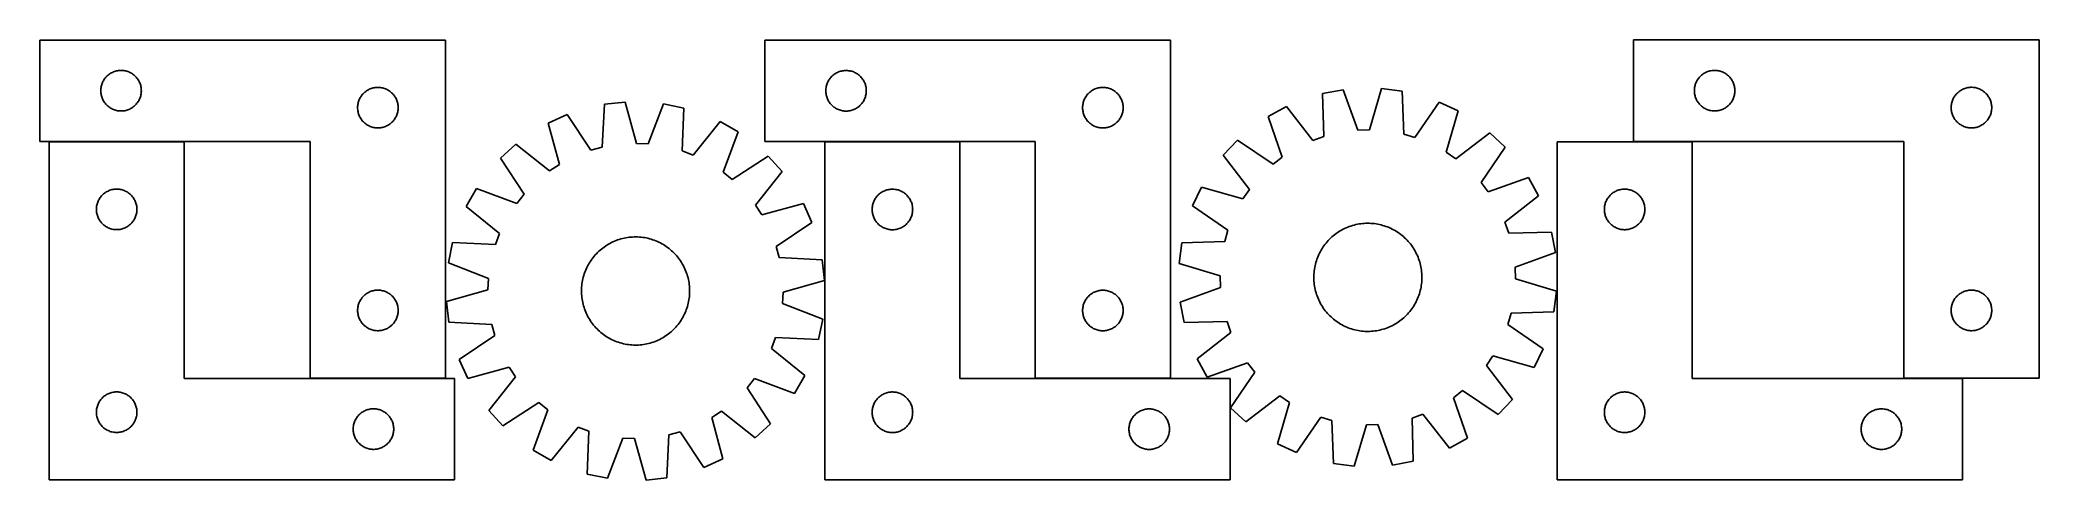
# Model space of a CAD drawing. Header units: millimetres. Extents: x 7 to 1486, y 7 to 332.
import ezdxf

# ---------------------------------------------------------------- set-up
doc = ezdxf.new("R2010")
doc.units = ezdxf.units.MM
doc.layers.add('CUT', color=7, linetype='CONTINUOUS', true_color=0x000000)

msp = doc.modelspace()

# ---------------------------------------------------------------- linework, layer by layer
at = {"layer": 'CUT'}
for p, q in [((306.985773, 331.929267), (6.985773, 331.929267)), ((6.985773, 331.929267), (6.985773, 256.929267)), ((306.985773, 81.929267), (306.985773, 331.929267)), ((843.368341, 331.88288), (543.368341, 331.88288)), ((543.368341, 331.88288), (543.368341, 256.88288)), ((843.368341, 81.88288), (843.368341, 331.88288)), ((1485.993929, 331.945868), (1185.993929, 331.945868)), ((1185.993929, 331.945868), (1185.993929, 256.945868)), ((1485.993929, 81.945868), (1485.993929, 331.945868)), ((52.005661, 295.201448), (52.065275, 295.971582)), ((52.065275, 295.971582), (52.164454, 296.737626)), ((52.164454, 296.737626), (52.302938, 297.497548)), ((52.302938, 297.497548), (52.480357, 298.249334)), ((52.480357, 298.249334), (52.696242, 298.990989)), ((52.696242, 298.990989), (52.950021, 299.720548)), ((52.950021, 299.720548), (53.241019, 300.436075)), ((53.241019, 300.436075), (53.568467, 301.135674)), ((53.568467, 301.135674), (53.931494, 301.817488)), ((53.931494, 301.817488), (54.329139, 302.47971)), ((54.329139, 302.47971), (54.760348, 303.120583)), ((54.760348, 303.120583), (55.223976, 303.738409)), ((55.223976, 303.738409), (55.718794, 304.331549)), ((55.718794, 304.331549), (56.24349, 304.898429)), ((56.24349, 304.898429), (56.796673, 305.437547)), ((56.796673, 305.437547), (57.376875, 305.947474)), ((57.376875, 305.947474), (57.982559, 306.426856)), ((57.982559, 306.426856), (58.612117, 306.874422)), ((58.612117, 306.874422), (59.263881, 307.288986)), ((59.263881, 307.288986), (59.936122, 307.669449)), ((59.936122, 307.669449), (60.627057, 308.014801)), ((60.627057, 308.014801), (61.334854, 308.324126)), ((61.334854, 308.324126), (62.057637, 308.596605)), ((62.057637, 308.596605), (62.793488, 308.831515)), ((62.793488, 308.831515), (63.540457, 309.028232)), ((63.540457, 309.028232), (64.296561, 309.186236)), ((64.296561, 309.186236), (65.059797, 309.305107)), ((65.059797, 309.305107), (65.828141, 309.38453)), ((65.828141, 309.38453), (66.599554, 309.424294)), ((66.599554, 309.424294), (67.371991, 309.424294)), ((67.371991, 309.424294), (68.143405, 309.38453)), ((68.143405, 309.38453), (68.911748, 309.305107)), ((68.911748, 309.305107), (69.674984, 309.186236)), ((69.674984, 309.186236), (70.431089, 309.028232)), ((70.431089, 309.028232), (71.178057, 308.831515)), ((71.178057, 308.831515), (71.913909, 308.596605)), ((71.913909, 308.596605), (72.636691, 308.324126)), ((72.636691, 308.324126), (73.344489, 308.014801)), ((73.344489, 308.014801), (74.035424, 307.669449)), ((74.035424, 307.669449), (74.707665, 307.288986)), ((74.707665, 307.288986), (75.359429, 306.874422)), ((75.359429, 306.874422), (75.988987, 306.426856)), ((75.988987, 306.426856), (76.59467, 305.947474)), ((76.59467, 305.947474), (77.174873, 305.437547)), ((77.174873, 305.437547), (77.728056, 304.898429)), ((77.728056, 304.898429), (78.252752, 304.331549)), ((78.252752, 304.331549), (78.74757, 303.738409)), ((78.74757, 303.738409), (79.211198, 303.120583)), ((79.211198, 303.120583), (79.642406, 302.47971)), ((79.642406, 302.47971), (80.040051, 301.817488)), ((80.040051, 301.817488), (80.403079, 301.135674)), ((80.403079, 301.135674), (80.730526, 300.436075)), ((80.730526, 300.436075), (81.021525, 299.720548)), ((81.021525, 299.720548), (81.275304, 298.990989)), ((81.275304, 298.990989), (81.491189, 298.249334)), ((81.491189, 298.249334), (81.668608, 297.497548)), ((81.668608, 297.497548), (81.807091, 296.737626)), ((81.807091, 296.737626), (81.906271, 295.971582)), ((81.906271, 295.971582), (81.965884, 295.201448)), ((250.627057, 295.514801), (251.334854, 295.824126)), ((251.334854, 295.824126), (252.057637, 296.096605)), ((252.057637, 296.096605), (252.793488, 296.331515)), ((252.793488, 296.331515), (253.540457, 296.528232)), ((253.540457, 296.528232), (254.296561, 296.686236)), ((254.296561, 296.686236), (255.059797, 296.805107)), ((255.059797, 296.805107), (255.828141, 296.88453)), ((255.828141, 296.88453), (256.599554, 296.924294)), ((256.599554, 296.924294), (257.371991, 296.924294)), ((257.371991, 296.924294), (258.143405, 296.88453)), ((258.143405, 296.88453), (258.911748, 296.805107)), ((258.911748, 296.805107), (259.674984, 296.686236)), ((259.674984, 296.686236), (260.431089, 296.528232)), ((260.431089, 296.528232), (261.178057, 296.331515)), ((261.178057, 296.331515), (261.913909, 296.096605)), ((261.913909, 296.096605), (262.636691, 295.824126)), ((262.636691, 295.824126), (263.344489, 295.514801)), ((588.38823, 295.155061), (588.447843, 295.925195)), ((588.447843, 295.925195), (588.547023, 296.691239)), ((588.547023, 296.691239), (588.685506, 297.451161)), ((588.685506, 297.451161), (588.862925, 298.202947)), ((588.862925, 298.202947), (589.07881, 298.944603)), ((589.07881, 298.944603), (589.332589, 299.674161)), ((589.332589, 299.674161), (589.623588, 300.389689)), ((589.623588, 300.389689), (589.951035, 301.089287)), ((589.951035, 301.089287), (590.314063, 301.771101)), ((590.314063, 301.771101), (590.711708, 302.433323)), ((590.711708, 302.433323), (591.142916, 303.074197)), ((591.142916, 303.074197), (591.606544, 303.692022)), ((591.606544, 303.692022), (592.101362, 304.285162)), ((592.101362, 304.285162), (592.626058, 304.852042)), ((592.626058, 304.852042), (593.179241, 305.391161)), ((593.179241, 305.391161), (593.759443, 305.901087)), ((593.759443, 305.901087), (594.365127, 306.380469)), ((594.365127, 306.380469), (594.994685, 306.828035)), ((594.994685, 306.828035), (595.646449, 307.2426)), ((595.646449, 307.2426), (596.31869, 307.623062)), ((596.31869, 307.623062), (597.009625, 307.968414)), ((597.009625, 307.968414), (597.717423, 308.27774)), ((597.717423, 308.27774), (598.440205, 308.550219)), ((598.440205, 308.550219), (599.176057, 308.785128)), ((599.176057, 308.785128), (599.923025, 308.981846)), ((599.923025, 308.981846), (600.67913, 309.139849)), ((600.67913, 309.139849), (601.442366, 309.25872)), ((601.442366, 309.25872), (602.210709, 309.338143)), ((602.210709, 309.338143), (602.982122, 309.377907)), ((602.982122, 309.377907), (603.75456, 309.377907)), ((603.75456, 309.377907), (604.525973, 309.338143)), ((604.525973, 309.338143), (605.294316, 309.25872)), ((605.294316, 309.25872), (606.057553, 309.139849)), ((606.057553, 309.139849), (606.813657, 308.981846)), ((606.813657, 308.981846), (607.560626, 308.785128)), ((607.560626, 308.785128), (608.296477, 308.550219)), ((608.296477, 308.550219), (609.01926, 308.27774)), ((609.01926, 308.27774), (609.727057, 307.968414)), ((609.727057, 307.968414), (610.417992, 307.623062)), ((610.417992, 307.623062), (611.090233, 307.2426)), ((611.090233, 307.2426), (611.741997, 306.828035)), ((611.741997, 306.828035), (612.371555, 306.380469)), ((612.371555, 306.380469), (612.977239, 305.901087)), ((612.977239, 305.901087), (613.557441, 305.391161)), ((613.557441, 305.391161), (614.110624, 304.852042)), ((614.110624, 304.852042), (614.63532, 304.285162)), ((614.63532, 304.285162), (615.130138, 303.692022)), ((615.130138, 303.692022), (615.593766, 303.074197)), ((615.593766, 303.074197), (616.024975, 302.433323)), ((616.024975, 302.433323), (616.42262, 301.771101)), ((616.42262, 301.771101), (616.785647, 301.089287)), ((616.785647, 301.089287), (617.113095, 300.389689)), ((617.113095, 300.389689), (617.404093, 299.674161)), ((617.404093, 299.674161), (617.657872, 298.944603)), ((617.657872, 298.944603), (617.873757, 298.202947)), ((617.873757, 298.202947), (618.051176, 297.451161)), ((618.051176, 297.451161), (618.18966, 296.691239)), ((618.18966, 296.691239), (618.288839, 295.925195)), ((618.288839, 295.925195), (618.348452, 295.155061)), ((787.717423, 295.77774), (788.440205, 296.050219)), ((788.440205, 296.050219), (789.176057, 296.285128)), ((789.176057, 296.285128), (789.923025, 296.481846)), ((789.923025, 296.481846), (790.67913, 296.639849)), ((790.67913, 296.639849), (791.442366, 296.75872)), ((791.442366, 296.75872), (792.210709, 296.838143)), ((792.210709, 296.838143), (792.982122, 296.877907)), ((792.982122, 296.877907), (793.75456, 296.877907)), ((793.75456, 296.877907), (794.525973, 296.838143)), ((794.525973, 296.838143), (795.294316, 296.75872)), ((795.294316, 296.75872), (796.057553, 296.639849)), ((796.057553, 296.639849), (796.813657, 296.481846)), ((796.813657, 296.481846), (797.560626, 296.285128)), ((797.560626, 296.285128), (798.296477, 296.050219)), ((798.296477, 296.050219), (799.01926, 295.77774)), ((999.636537, 296.0207), (990.537504, 265.587456)), ((1014.89686, 294.057774), (999.636537, 296.0207)), ((1231.013817, 295.21805), (1231.07343, 295.988183)), ((1231.07343, 295.988183), (1231.17261, 296.754227)), ((1231.17261, 296.754227), (1231.311093, 297.514149)), ((1231.311093, 297.514149), (1231.488513, 298.265935)), ((1231.488513, 298.265935), (1231.704398, 299.007591)), ((1231.704398, 299.007591), (1231.958176, 299.73715)), ((1231.958176, 299.73715), (1232.249175, 300.452677)), ((1232.249175, 300.452677), (1232.576622, 301.152275)), ((1232.576622, 301.152275), (1232.93965, 301.834089)), ((1232.93965, 301.834089), (1233.337295, 302.496311)), ((1233.337295, 302.496311), (1233.768504, 303.137185)), ((1233.768504, 303.137185), (1234.232132, 303.755011)), ((1234.232132, 303.755011), (1234.72695, 304.34815)), ((1234.72695, 304.34815), (1235.251646, 304.915031)), ((1235.251646, 304.915031), (1235.804829, 305.454149)), ((1235.804829, 305.454149), (1236.385031, 305.964075)), ((1236.385031, 305.964075), (1236.990714, 306.443457)), ((1236.990714, 306.443457), (1237.620273, 306.891024)), ((1237.620273, 306.891024), (1238.272037, 307.305588)), ((1238.272037, 307.305588), (1238.944277, 307.68605)), ((1238.944277, 307.68605), (1239.635213, 308.031402)), ((1239.635213, 308.031402), (1240.34301, 308.340728)), ((1240.34301, 308.340728), (1241.065793, 308.613207)), ((1241.065793, 308.613207), (1241.801644, 308.848117)), ((1241.801644, 308.848117), (1242.548612, 309.044834)), ((1242.548612, 309.044834), (1243.304717, 309.202838)), ((1243.304717, 309.202838), (1244.067953, 309.321709)), ((1244.067953, 309.321709), (1244.836297, 309.401131)), ((1244.836297, 309.401131), (1245.60771, 309.440895)), ((1245.60771, 309.440895), (1246.380147, 309.440895)), ((1246.380147, 309.440895), (1247.151561, 309.401131)), ((1247.151561, 309.401131), (1247.919904, 309.321709)), ((1247.919904, 309.321709), (1248.68314, 309.202838)), ((1248.68314, 309.202838), (1249.439245, 309.044834)), ((1249.439245, 309.044834), (1250.186213, 308.848117)), ((1250.186213, 308.848117), (1250.922064, 308.613207)), ((1250.922064, 308.613207), (1251.644847, 308.340728)), ((1251.644847, 308.340728), (1252.352644, 308.031402)), ((1252.352644, 308.031402), (1253.04358, 307.68605)), ((1253.04358, 307.68605), (1253.715821, 307.305588)), ((1253.715821, 307.305588), (1254.367584, 306.891024)), ((1254.367584, 306.891024), (1254.997143, 306.443457)), ((1254.997143, 306.443457), (1255.602826, 305.964075)), ((1255.602826, 305.964075), (1256.183029, 305.454149)), ((1256.183029, 305.454149), (1256.736211, 304.915031)), ((1256.736211, 304.915031), (1257.260908, 304.34815)), ((1257.260908, 304.34815), (1257.755726, 303.755011)), ((1257.755726, 303.755011), (1258.219354, 303.137185)), ((1258.219354, 303.137185), (1258.650562, 302.496311)), ((1258.650562, 302.496311), (1259.048207, 301.834089)), ((1259.048207, 301.834089), (1259.411235, 301.152275)), ((1259.411235, 301.152275), (1259.738682, 300.452677)), ((1259.738682, 300.452677), (1260.029681, 299.73715)), ((1260.029681, 299.73715), (1260.283459, 299.007591)), ((1260.283459, 299.007591), (1260.499344, 298.265935)), ((1260.499344, 298.265935), (1260.676764, 297.514149)), ((1260.676764, 297.514149), (1260.815247, 296.754227)), ((1260.815247, 296.754227), (1260.914427, 295.988183)), ((1260.914427, 295.988183), (1260.97404, 295.21805)), ((1429.635213, 295.531402), (1430.34301, 295.840728)), ((1430.34301, 295.840728), (1431.065793, 296.113207)), ((1431.065793, 296.113207), (1431.801644, 296.348117)), ((1431.801644, 296.348117), (1432.548612, 296.544834)), ((1432.548612, 296.544834), (1433.304717, 296.702838)), ((1433.304717, 296.702838), (1434.067953, 296.821709)), ((1434.067953, 296.821709), (1434.836297, 296.901131)), ((1434.836297, 296.901131), (1435.60771, 296.940895)), ((1435.60771, 296.940895), (1436.380147, 296.940895)), ((1436.380147, 296.940895), (1437.151561, 296.901131)), ((1437.151561, 296.901131), (1437.919904, 296.821709)), ((1437.919904, 296.821709), (1438.68314, 296.702838)), ((1438.68314, 296.702838), (1439.439245, 296.544834)), ((1439.439245, 296.544834), (1440.186213, 296.348117)), ((1440.186213, 296.348117), (1440.922064, 296.113207)), ((1440.922064, 296.113207), (1441.644847, 295.840728)), ((1441.644847, 295.840728), (1442.352644, 295.531402)), ((51.985773, 294.429267), (52.005661, 295.201448)), ((52.005661, 293.657086), (51.985773, 294.429267)), ((52.065275, 292.886952), (52.005661, 293.657086)), ((52.164454, 292.120908), (52.065275, 292.886952)), ((52.302938, 291.360986), (52.164454, 292.120908)), ((52.480357, 290.6092), (52.302938, 291.360986)), ((52.696242, 289.867544), (52.480357, 290.6092)), ((52.950021, 289.137986), (52.696242, 289.867544)), ((53.241019, 288.422458), (52.950021, 289.137986)), ((53.568467, 287.72286), (53.241019, 288.422458)), ((53.931494, 287.041046), (53.568467, 287.72286)), ((54.329139, 286.378824), (53.931494, 287.041046)), ((54.760348, 285.73795), (54.329139, 286.378824)), ((55.223976, 285.120125), (54.760348, 285.73795)), ((55.718794, 284.526985), (55.223976, 285.120125)), ((56.24349, 283.960105), (55.718794, 284.526985)), ((56.796673, 283.420986), (56.24349, 283.960105)), ((57.376875, 282.91106), (56.796673, 283.420986)), ((57.982559, 282.431678), (57.376875, 282.91106)), ((58.612117, 281.984112), (57.982559, 282.431678)), ((59.263881, 281.569547), (58.612117, 281.984112)), ((59.936122, 281.189085), (59.263881, 281.569547)), ((60.627057, 280.843733), (59.936122, 281.189085)), ((74.035424, 281.189085), (73.344489, 280.843733)), ((74.707665, 281.569547), (74.035424, 281.189085)), ((75.359429, 281.984112), (74.707665, 281.569547)), ((75.988987, 282.431678), (75.359429, 281.984112)), ((76.59467, 282.91106), (75.988987, 282.431678)), ((77.174873, 283.420986), (76.59467, 282.91106)), ((77.728056, 283.960105), (77.174873, 283.420986)), ((78.252752, 284.526985), (77.728056, 283.960105)), ((78.74757, 285.120125), (78.252752, 284.526985)), ((79.211198, 285.73795), (78.74757, 285.120125)), ((79.642406, 286.378824), (79.211198, 285.73795)), ((80.040051, 287.041046), (79.642406, 286.378824)), ((80.403079, 287.72286), (80.040051, 287.041046)), ((80.730526, 288.422458), (80.403079, 287.72286)), ((81.021525, 289.137986), (80.730526, 288.422458)), ((81.275304, 289.867544), (81.021525, 289.137986)), ((81.491189, 290.6092), (81.275304, 289.867544)), ((81.668608, 291.360986), (81.491189, 290.6092)), ((81.807091, 292.120908), (81.668608, 291.360986)), ((81.906271, 292.886952), (81.807091, 292.120908)), ((81.965884, 293.657086), (81.906271, 292.886952)), ((81.965884, 295.201448), (81.985773, 294.429267)), ((81.985773, 294.429267), (81.965884, 293.657086)), ((241.985773, 281.929267), (242.005661, 282.701448)), ((242.005661, 281.157086), (241.985773, 281.929267)), ((242.005661, 282.701448), (242.065275, 283.471582)), ((242.065275, 280.386952), (242.005661, 281.157086)), ((242.065275, 283.471582), (242.164454, 284.237626)), ((242.164454, 284.237626), (242.302938, 284.997548)), ((242.302938, 284.997548), (242.480357, 285.749334)), ((242.480357, 285.749334), (242.696242, 286.490989)), ((242.696242, 286.490989), (242.950021, 287.220548)), ((242.950021, 287.220548), (243.241019, 287.936075)), ((243.241019, 287.936075), (243.568467, 288.635674)), ((243.568467, 288.635674), (243.931494, 289.317488)), ((243.931494, 289.317488), (244.329139, 289.97971)), ((244.329139, 289.97971), (244.760348, 290.620583)), ((244.760348, 290.620583), (245.223976, 291.238409)), ((245.223976, 291.238409), (245.718794, 291.831549)), ((245.718794, 291.831549), (246.24349, 292.398429)), ((246.24349, 292.398429), (246.796673, 292.937547)), ((246.796673, 292.937547), (247.376875, 293.447474)), ((247.376875, 293.447474), (247.982559, 293.926856)), ((247.982559, 293.926856), (248.612117, 294.374422)), ((248.612117, 294.374422), (249.263881, 294.788986)), ((249.263881, 294.788986), (249.936122, 295.169449)), ((249.936122, 295.169449), (250.627057, 295.514801)), ((263.344489, 295.514801), (264.035424, 295.169449)), ((264.035424, 295.169449), (264.707665, 294.788986)), ((264.707665, 294.788986), (265.359429, 294.374422)), ((265.359429, 294.374422), (265.988987, 293.926856)), ((265.988987, 293.926856), (266.59467, 293.447474)), ((266.59467, 293.447474), (267.174873, 292.937547)), ((267.174873, 292.937547), (267.728056, 292.398429)), ((267.728056, 292.398429), (268.252752, 291.831549)), ((268.252752, 291.831549), (268.74757, 291.238409)), ((268.74757, 291.238409), (269.211198, 290.620583)), ((269.211198, 290.620583), (269.642406, 289.97971)), ((269.642406, 289.97971), (270.040051, 289.317488)), ((270.040051, 289.317488), (270.403079, 288.635674)), ((270.403079, 288.635674), (270.730526, 287.936075)), ((270.730526, 287.936075), (271.021525, 287.220548)), ((271.021525, 287.220548), (271.275304, 286.490989)), ((271.275304, 286.490989), (271.491189, 285.749334)), ((271.491189, 285.749334), (271.668608, 284.997548)), ((271.668608, 284.997548), (271.807091, 284.237626)), ((271.807091, 284.237626), (271.906271, 283.471582)), ((271.906271, 283.471582), (271.965884, 282.701448)), ((271.965884, 281.157086), (271.906271, 280.386952)), ((271.965884, 282.701448), (271.985773, 281.929267)), ((271.985773, 281.929267), (271.965884, 281.157086)), ((424.549735, 284.379278), (422.900404, 252.657764)), ((439.841693, 286.078267), (424.549735, 284.379278)), ((448.413588, 255.492365), (439.841693, 286.078267)), ((468.349785, 284.753683), (456.978691, 255.094401)), ((483.418317, 281.644042), (468.349785, 284.753683)), ((482.119111, 249.906259), (483.418317, 281.644042)), ((588.368341, 294.38288), (588.38823, 295.155061)), ((588.38823, 293.610699), (588.368341, 294.38288)), ((588.447843, 292.840565), (588.38823, 293.610699)), ((588.547023, 292.074522), (588.447843, 292.840565)), ((588.685506, 291.314599), (588.547023, 292.074522)), ((588.862925, 290.562813), (588.685506, 291.314599)), ((589.07881, 289.821158), (588.862925, 290.562813)), ((589.332589, 289.091599), (589.07881, 289.821158)), ((589.623588, 288.376072), (589.332589, 289.091599)), ((589.951035, 287.676473), (589.623588, 288.376072)), ((590.314063, 286.994659), (589.951035, 287.676473)), ((590.711708, 286.332437), (590.314063, 286.994659)), ((591.142916, 285.691564), (590.711708, 286.332437)), ((591.606544, 285.073738), (591.142916, 285.691564)), ((592.101362, 284.480598), (591.606544, 285.073738)), ((592.626058, 283.913718), (592.101362, 284.480598)), ((593.179241, 283.3746), (592.626058, 283.913718)), ((593.759443, 282.864673), (593.179241, 283.3746)), ((594.365127, 282.385291), (593.759443, 282.864673)), ((594.994685, 281.937725), (594.365127, 282.385291)), ((595.646449, 281.523161), (594.994685, 281.937725)), ((596.31869, 281.142698), (595.646449, 281.523161)), ((597.009625, 280.797346), (596.31869, 281.142698)), ((610.417992, 281.142698), (609.727057, 280.797346)), ((611.090233, 281.523161), (610.417992, 281.142698)), ((611.741997, 281.937725), (611.090233, 281.523161)), ((612.371555, 282.385291), (611.741997, 281.937725)), ((612.977239, 282.864673), (612.371555, 282.385291)), ((613.557441, 283.3746), (612.977239, 282.864673)), ((614.110624, 283.913718), (613.557441, 283.3746)), ((614.63532, 284.480598), (614.110624, 283.913718)), ((615.130138, 285.073738), (614.63532, 284.480598)), ((615.593766, 285.691564), (615.130138, 285.073738)), ((616.024975, 286.332437), (615.593766, 285.691564)), ((616.42262, 286.994659), (616.024975, 286.332437)), ((616.785647, 287.676473), (616.42262, 286.994659)), ((617.113095, 288.376072), (616.785647, 287.676473)), ((617.404093, 289.091599), (617.113095, 288.376072)), ((617.657872, 289.821158), (617.404093, 289.091599)), ((617.873757, 290.562813), (617.657872, 289.821158)), ((618.051176, 291.314599), (617.873757, 290.562813)), ((618.18966, 292.074522), (618.051176, 291.314599)), ((618.288839, 292.840565), (618.18966, 292.074522)), ((618.348452, 293.610699), (618.288839, 292.840565)), ((618.348452, 295.155061), (618.368341, 294.38288)), ((618.368341, 294.38288), (618.348452, 293.610699)), ((778.368341, 281.88288), (778.38823, 282.655061)), ((778.38823, 281.110699), (778.368341, 281.88288)), ((778.38823, 282.655061), (778.447843, 283.425195)), ((778.447843, 280.340565), (778.38823, 281.110699)), ((778.447843, 283.425195), (778.547023, 284.191239)), ((778.547023, 284.191239), (778.685506, 284.951161)), ((778.685506, 284.951161), (778.862925, 285.702947)), ((778.862925, 285.702947), (779.07881, 286.444603)), ((779.07881, 286.444603), (779.332589, 287.174161)), ((779.332589, 287.174161), (779.623588, 287.889689)), ((779.623588, 287.889689), (779.951035, 288.589287)), ((779.951035, 288.589287), (780.314063, 289.271101)), ((780.314063, 289.271101), (780.711708, 289.933323)), ((780.711708, 289.933323), (781.142916, 290.574197)), ((781.142916, 290.574197), (781.606544, 291.192022)), ((781.606544, 291.192022), (782.101362, 291.785162)), ((782.101362, 291.785162), (782.626058, 292.352042)), ((782.626058, 292.352042), (783.179241, 292.891161)), ((783.179241, 292.891161), (783.759443, 293.401087)), ((783.759443, 293.401087), (784.365127, 293.880469)), ((784.365127, 293.880469), (784.994685, 294.328035)), ((784.994685, 294.328035), (785.646449, 294.7426)), ((785.646449, 294.7426), (786.31869, 295.123062)), ((786.31869, 295.123062), (787.009625, 295.468414)), ((787.009625, 295.468414), (787.717423, 295.77774)), ((799.01926, 295.77774), (799.727057, 295.468414)), ((799.727057, 295.468414), (800.417992, 295.123062)), ((800.417992, 295.123062), (801.090233, 294.7426)), ((801.090233, 294.7426), (801.741997, 294.328035)), ((801.741997, 294.328035), (802.371555, 293.880469)), ((802.371555, 293.880469), (802.977239, 293.401087)), ((802.977239, 293.401087), (803.557441, 292.891161)), ((803.557441, 292.891161), (804.110624, 292.352042)), ((804.110624, 292.352042), (804.63532, 291.785162)), ((804.63532, 291.785162), (805.130138, 291.192022)), ((805.130138, 291.192022), (805.593766, 290.574197)), ((805.593766, 290.574197), (806.024975, 289.933323)), ((806.024975, 289.933323), (806.42262, 289.271101)), ((806.42262, 289.271101), (806.785647, 288.589287)), ((806.785647, 288.589287), (807.113095, 287.889689)), ((807.113095, 287.889689), (807.404093, 287.174161)), ((807.404093, 287.174161), (807.657872, 286.444603)), ((807.657872, 286.444603), (807.873757, 285.702947)), ((807.873757, 285.702947), (808.051176, 284.951161)), ((808.051176, 284.951161), (808.18966, 284.191239)), ((808.18966, 284.191239), (808.288839, 283.425195)), ((808.288839, 283.425195), (808.348452, 282.655061)), ((808.348452, 281.110699), (808.288839, 280.340565)), ((808.348452, 282.655061), (808.368341, 281.88288)), ((808.368341, 281.88288), (808.348452, 281.110699)), ((929.116345, 282.733596), (915.616705, 275.351844)), ((948.666515, 257.698309), (929.116345, 282.733596)), ((971.109816, 295.188834), (955.989808, 292.339989)), ((955.989808, 292.339989), (956.740503, 260.584498)), ((981.966803, 265.337526), (971.109816, 295.188834)), ((1015.997908, 262.312499), (1014.89686, 294.057774)), ((1042.284445, 286.033684), (1024.226361, 259.901705)), ((1056.191297, 279.451131), (1042.284445, 286.033684)), ((1230.993929, 294.445868), (1231.013817, 295.21805)), ((1231.013817, 293.673687), (1230.993929, 294.445868)), ((1231.07343, 292.903553), (1231.013817, 293.673687)), ((1231.17261, 292.13751), (1231.07343, 292.903553)), ((1231.311093, 291.377587), (1231.17261, 292.13751)), ((1231.488513, 290.625802), (1231.311093, 291.377587)), ((1231.704398, 289.884146), (1231.488513, 290.625802)), ((1231.958176, 289.154587), (1231.704398, 289.884146)), ((1232.249175, 288.43906), (1231.958176, 289.154587)), ((1232.576622, 287.739462), (1232.249175, 288.43906)), ((1232.93965, 287.057647), (1232.576622, 287.739462)), ((1233.337295, 286.395426), (1232.93965, 287.057647)), ((1233.768504, 285.754552), (1233.337295, 286.395426)), ((1234.232132, 285.136726), (1233.768504, 285.754552)), ((1234.72695, 284.543587), (1234.232132, 285.136726)), ((1235.251646, 283.976706), (1234.72695, 284.543587)), ((1235.804829, 283.437588), (1235.251646, 283.976706)), ((1236.385031, 282.927662), (1235.804829, 283.437588)), ((1236.990714, 282.44828), (1236.385031, 282.927662)), ((1237.620273, 282.000713), (1236.990714, 282.44828)), ((1238.272037, 281.586149), (1237.620273, 282.000713)), ((1238.944277, 281.205686), (1238.272037, 281.586149)), ((1239.635213, 280.860335), (1238.944277, 281.205686)), ((1253.04358, 281.205686), (1252.352644, 280.860335)), ((1253.715821, 281.586149), (1253.04358, 281.205686)), ((1254.367584, 282.000713), (1253.715821, 281.586149)), ((1254.997143, 282.44828), (1254.367584, 282.000713)), ((1255.602826, 282.927662), (1254.997143, 282.44828)), ((1256.183029, 283.437588), (1255.602826, 282.927662)), ((1256.736211, 283.976706), (1256.183029, 283.437588)), ((1257.260908, 284.543587), (1256.736211, 283.976706)), ((1257.755726, 285.136726), (1257.260908, 284.543587)), ((1258.219354, 285.754552), (1257.755726, 285.136726)), ((1258.650562, 286.395426), (1258.219354, 285.754552)), ((1259.048207, 287.057647), (1258.650562, 286.395426)), ((1259.411235, 287.739462), (1259.048207, 287.057647)), ((1259.738682, 288.43906), (1259.411235, 287.739462)), ((1260.029681, 289.154587), (1259.738682, 288.43906)), ((1260.283459, 289.884146), (1260.029681, 289.154587)), ((1260.499344, 290.625802), (1260.283459, 289.884146)), ((1260.676764, 291.377587), (1260.499344, 290.625802)), ((1260.815247, 292.13751), (1260.676764, 291.377587)), ((1260.914427, 292.903553), (1260.815247, 292.13751)), ((1260.97404, 293.673687), (1260.914427, 292.903553)), ((1260.97404, 295.21805), (1260.993929, 294.445868)), ((1260.993929, 294.445868), (1260.97404, 293.673687)), ((1420.993929, 281.945868), (1421.013817, 282.71805)), ((1421.013817, 281.173687), (1420.993929, 281.945868)), ((1421.013817, 282.71805), (1421.07343, 283.488183)), ((1421.07343, 280.403553), (1421.013817, 281.173687)), ((1421.07343, 283.488183), (1421.17261, 284.254227)), ((1421.17261, 284.254227), (1421.311093, 285.014149)), ((1421.311093, 285.014149), (1421.488513, 285.765935)), ((1421.488513, 285.765935), (1421.704398, 286.507591)), ((1421.704398, 286.507591), (1421.958176, 287.23715)), ((1421.958176, 287.23715), (1422.249175, 287.952677)), ((1422.249175, 287.952677), (1422.576622, 288.652275)), ((1422.576622, 288.652275), (1422.93965, 289.334089)), ((1422.93965, 289.334089), (1423.337295, 289.996311)), ((1423.337295, 289.996311), (1423.768504, 290.637185)), ((1423.768504, 290.637185), (1424.232132, 291.255011)), ((1424.232132, 291.255011), (1424.72695, 291.84815)), ((1424.72695, 291.84815), (1425.251646, 292.415031)), ((1425.251646, 292.415031), (1425.804829, 292.954149)), ((1425.804829, 292.954149), (1426.385031, 293.464075)), ((1426.385031, 293.464075), (1426.990714, 293.943457)), ((1426.990714, 293.943457), (1427.620273, 294.391024)), ((1427.620273, 294.391024), (1428.272037, 294.805588)), ((1428.272037, 294.805588), (1428.944277, 295.18605)), ((1428.944277, 295.18605), (1429.635213, 295.531402)), ((1442.352644, 295.531402), (1443.04358, 295.18605)), ((1443.04358, 295.18605), (1443.715821, 294.805588)), ((1443.715821, 294.805588), (1444.367584, 294.391024)), ((1444.367584, 294.391024), (1444.997143, 293.943457)), ((1444.997143, 293.943457), (1445.602826, 293.464075)), ((1445.602826, 293.464075), (1446.183029, 292.954149)), ((1446.183029, 292.954149), (1446.736211, 292.415031)), ((1446.736211, 292.415031), (1447.260908, 291.84815)), ((1447.260908, 291.84815), (1447.755726, 291.255011)), ((1447.755726, 291.255011), (1448.219354, 290.637185)), ((1448.219354, 290.637185), (1448.650562, 289.996311)), ((1448.650562, 289.996311), (1449.048207, 289.334089)), ((1449.048207, 289.334089), (1449.411235, 288.652275)), ((1449.411235, 288.652275), (1449.738682, 287.952677)), ((1449.738682, 287.952677), (1450.029681, 287.23715)), ((1450.029681, 287.23715), (1450.283459, 286.507591)), ((1450.283459, 286.507591), (1450.499344, 285.765935)), ((1450.499344, 285.765935), (1450.676764, 285.014149)), ((1450.676764, 285.014149), (1450.815247, 284.254227)), ((1450.815247, 284.254227), (1450.914427, 283.488183)), ((1450.914427, 283.488183), (1450.97404, 282.71805)), ((1450.97404, 281.173687), (1450.914427, 280.403553)), ((1450.97404, 282.71805), (1450.993929, 281.945868)), ((1450.993929, 281.945868), (1450.97404, 281.173687)), ((61.334854, 280.534407), (60.627057, 280.843733)), ((62.057637, 280.261928), (61.334854, 280.534407)), ((62.793488, 280.027019), (62.057637, 280.261928)), ((63.540457, 279.830301), (62.793488, 280.027019)), ((64.296561, 279.672298), (63.540457, 279.830301)), ((65.059797, 279.553427), (64.296561, 279.672298)), ((65.828141, 279.474004), (65.059797, 279.553427)), ((66.599554, 279.43424), (65.828141, 279.474004)), ((67.371991, 279.43424), (66.599554, 279.43424)), ((68.143405, 279.474004), (67.371991, 279.43424)), ((68.911748, 279.553427), (68.143405, 279.474004)), ((69.674984, 279.672298), (68.911748, 279.553427)), ((70.431089, 279.830301), (69.674984, 279.672298)), ((71.178057, 280.027019), (70.431089, 279.830301)), ((71.913909, 280.261928), (71.178057, 280.027019)), ((72.636691, 280.534407), (71.913909, 280.261928)), ((73.344489, 280.843733), (72.636691, 280.534407)), ((242.164454, 279.620908), (242.065275, 280.386952)), ((242.302938, 278.860986), (242.164454, 279.620908)), ((242.480357, 278.1092), (242.302938, 278.860986)), ((242.696242, 277.367544), (242.480357, 278.1092)), ((242.950021, 276.637986), (242.696242, 277.367544)), ((243.241019, 275.922458), (242.950021, 276.637986)), ((243.568467, 275.22286), (243.241019, 275.922458)), ((243.931494, 274.541046), (243.568467, 275.22286)), ((244.329139, 273.878824), (243.931494, 274.541046)), ((244.760348, 273.23795), (244.329139, 273.878824)), ((245.223976, 272.620125), (244.760348, 273.23795)), ((245.718794, 272.026985), (245.223976, 272.620125)), ((246.24349, 271.460105), (245.718794, 272.026985)), ((246.796673, 270.920986), (246.24349, 271.460105)), ((247.376875, 270.41106), (246.796673, 270.920986)), ((247.982559, 269.931678), (247.376875, 270.41106)), ((248.612117, 269.484112), (247.982559, 269.931678)), ((249.263881, 269.069547), (248.612117, 269.484112)), ((249.936122, 268.689085), (249.263881, 269.069547)), ((250.627057, 268.343733), (249.936122, 268.689085)), ((251.334854, 268.034407), (250.627057, 268.343733)), ((252.057637, 267.761928), (251.334854, 268.034407)), ((252.793488, 267.527019), (252.057637, 267.761928)), ((253.540457, 267.330301), (252.793488, 267.527019)), ((254.296561, 267.172298), (253.540457, 267.330301)), ((255.059797, 267.053427), (254.296561, 267.172298)), ((255.828141, 266.974004), (255.059797, 267.053427)), ((256.599554, 266.93424), (255.828141, 266.974004)), ((257.371991, 266.93424), (256.599554, 266.93424)), ((258.143405, 266.974004), (257.371991, 266.93424)), ((258.911748, 267.053427), (258.143405, 266.974004)), ((259.674984, 267.172298), (258.911748, 267.053427)), ((260.431089, 267.330301), (259.674984, 267.172298)), ((261.178057, 267.527019), (260.431089, 267.330301)), ((261.913909, 267.761928), (261.178057, 267.527019)), ((262.636691, 268.034407), (261.913909, 267.761928)), ((263.344489, 268.343733), (262.636691, 268.034407)), ((264.035424, 268.689085), (263.344489, 268.343733)), ((264.707665, 269.069547), (264.035424, 268.689085)), ((265.359429, 269.484112), (264.707665, 269.069547)), ((265.988987, 269.931678), (265.359429, 269.484112)), ((266.59467, 270.41106), (265.988987, 269.931678)), ((267.174873, 270.920986), (266.59467, 270.41106)), ((267.728056, 271.460105), (267.174873, 270.920986)), ((268.252752, 272.026985), (267.728056, 271.460105)), ((268.74757, 272.620125), (268.252752, 272.026985)), ((269.211198, 273.23795), (268.74757, 272.620125)), ((269.642406, 273.878824), (269.211198, 273.23795)), ((270.040051, 274.541046), (269.642406, 273.878824)), ((270.403079, 275.22286), (270.040051, 274.541046)), ((270.730526, 275.922458), (270.403079, 275.22286)), ((271.021525, 276.637986), (270.730526, 275.922458)), ((271.275304, 277.367544), (271.021525, 276.637986)), ((271.491189, 278.1092), (271.275304, 277.367544)), ((271.668608, 278.860986), (271.491189, 278.1092)), ((271.807091, 279.620908), (271.668608, 278.860986)), ((271.906271, 280.386952), (271.807091, 279.620908)), ((397.027609, 276.829548), (383.009109, 270.488239)), ((383.009109, 270.488239), (391.242989, 239.809615)), ((414.631529, 250.389488), (397.027609, 276.829548)), ((510.121805, 271.574802), (490.14203, 246.881011)), ((523.491899, 263.960925), (510.121805, 271.574802)), ((597.717423, 280.488021), (597.009625, 280.797346)), ((598.440205, 280.215542), (597.717423, 280.488021)), ((599.176057, 279.980632), (598.440205, 280.215542)), ((599.923025, 279.783915), (599.176057, 279.980632)), ((600.67913, 279.625911), (599.923025, 279.783915)), ((601.442366, 279.50704), (600.67913, 279.625911)), ((602.210709, 279.427617), (601.442366, 279.50704)), ((602.982122, 279.387853), (602.210709, 279.427617)), ((603.75456, 279.387853), (602.982122, 279.387853)), ((604.525973, 279.427617), (603.75456, 279.387853)), ((605.294316, 279.50704), (604.525973, 279.427617)), ((606.057553, 279.625911), (605.294316, 279.50704)), ((606.813657, 279.783915), (606.057553, 279.625911)), ((607.560626, 279.980632), (606.813657, 279.783915)), ((608.296477, 280.215542), (607.560626, 279.980632)), ((609.01926, 280.488021), (608.296477, 280.215542)), ((609.727057, 280.797346), (609.01926, 280.488021)), ((778.547023, 279.574522), (778.447843, 280.340565)), ((778.685506, 278.814599), (778.547023, 279.574522)), ((778.862925, 278.062813), (778.685506, 278.814599)), ((779.07881, 277.321158), (778.862925, 278.062813)), ((779.332589, 276.591599), (779.07881, 277.321158)), ((779.623588, 275.876072), (779.332589, 276.591599)), ((779.951035, 275.176473), (779.623588, 275.876072)), ((780.314063, 274.494659), (779.951035, 275.176473)), ((780.711708, 273.832437), (780.314063, 274.494659)), ((781.142916, 273.191564), (780.711708, 273.832437)), ((781.606544, 272.573738), (781.142916, 273.191564)), ((782.101362, 271.980598), (781.606544, 272.573738)), ((782.626058, 271.413718), (782.101362, 271.980598)), ((783.179241, 270.8746), (782.626058, 271.413718)), ((783.759443, 270.364673), (783.179241, 270.8746)), ((784.365127, 269.885291), (783.759443, 270.364673)), ((784.994685, 269.437725), (784.365127, 269.885291)), ((785.646449, 269.023161), (784.994685, 269.437725)), ((786.31869, 268.642698), (785.646449, 269.023161)), ((787.009625, 268.297346), (786.31869, 268.642698)), ((787.717423, 267.988021), (787.009625, 268.297346)), ((788.440205, 267.715542), (787.717423, 267.988021)), ((789.176057, 267.480632), (788.440205, 267.715542)), ((789.923025, 267.283915), (789.176057, 267.480632)), ((790.67913, 267.125911), (789.923025, 267.283915)), ((791.442366, 267.00704), (790.67913, 267.125911)), ((792.210709, 266.927617), (791.442366, 267.00704)), ((792.982122, 266.887853), (792.210709, 266.927617)), ((793.75456, 266.887853), (792.982122, 266.887853)), ((794.525973, 266.927617), (793.75456, 266.887853)), ((795.294316, 267.00704), (794.525973, 266.927617)), ((796.057553, 267.125911), (795.294316, 267.00704)), ((796.813657, 267.283915), (796.057553, 267.125911)), ((797.560626, 267.480632), (796.813657, 267.283915)), ((798.296477, 267.715542), (797.560626, 267.480632)), ((799.01926, 267.988021), (798.296477, 267.715542)), ((799.727057, 268.297346), (799.01926, 267.988021)), ((800.417992, 268.642698), (799.727057, 268.297346)), ((801.090233, 269.023161), (800.417992, 268.642698)), ((801.741997, 269.437725), (801.090233, 269.023161)), ((802.371555, 269.885291), (801.741997, 269.437725)), ((802.977239, 270.364673), (802.371555, 269.885291)), ((803.557441, 270.8746), (802.977239, 270.364673)), ((804.110624, 271.413718), (803.557441, 270.8746)), ((804.63532, 271.980598), (804.110624, 271.413718)), ((805.130138, 272.573738), (804.63532, 271.980598)), ((805.593766, 273.191564), (805.130138, 272.573738)), ((806.024975, 273.832437), (805.593766, 273.191564)), ((806.42262, 274.494659), (806.024975, 273.832437)), ((806.785647, 275.176473), (806.42262, 274.494659)), ((807.113095, 275.876072), (806.785647, 275.176473)), ((807.404093, 276.591599), (807.113095, 275.876072)), ((807.657872, 277.321158), (807.404093, 276.591599)), ((807.873757, 278.062813), (807.657872, 277.321158)), ((808.051176, 278.814599), (807.873757, 278.062813)), ((808.18966, 279.574522), (808.051176, 278.814599)), ((808.288839, 280.340565), (808.18966, 279.574522)), ((915.616705, 275.351844), (926.143644, 245.382554)), ((1047.428626, 248.919338), (1056.191297, 279.451131)), ((1240.34301, 280.551009), (1239.635213, 280.860335)), ((1241.065793, 280.27853), (1240.34301, 280.551009)), ((1241.801644, 280.04362), (1241.065793, 280.27853)), ((1242.548612, 279.846903), (1241.801644, 280.04362)), ((1243.304717, 279.688899), (1242.548612, 279.846903)), ((1244.067953, 279.570028), (1243.304717, 279.688899)), ((1244.836297, 279.490606), (1244.067953, 279.570028)), ((1245.60771, 279.450841), (1244.836297, 279.490606)), ((1246.380147, 279.450841), (1245.60771, 279.450841)), ((1247.151561, 279.490606), (1246.380147, 279.450841)), ((1247.919904, 279.570028), (1247.151561, 279.490606)), ((1248.68314, 279.688899), (1247.919904, 279.570028)), ((1249.439245, 279.846903), (1248.68314, 279.688899)), ((1250.186213, 280.04362), (1249.439245, 279.846903)), ((1250.922064, 280.27853), (1250.186213, 280.04362)), ((1251.644847, 280.551009), (1250.922064, 280.27853)), ((1252.352644, 280.860335), (1251.644847, 280.551009)), ((1421.17261, 279.63751), (1421.07343, 280.403553)), ((1421.311093, 278.877587), (1421.17261, 279.63751)), ((1421.488513, 278.125802), (1421.311093, 278.877587)), ((1421.704398, 277.384146), (1421.488513, 278.125802)), ((1421.958176, 276.654587), (1421.704398, 277.384146)), ((1422.249175, 275.93906), (1421.958176, 276.654587)), ((1422.576622, 275.239462), (1422.249175, 275.93906)), ((1422.93965, 274.557647), (1422.576622, 275.239462)), ((1423.337295, 273.895426), (1422.93965, 274.557647)), ((1423.768504, 273.254552), (1423.337295, 273.895426)), ((1424.232132, 272.636726), (1423.768504, 273.254552)), ((1424.72695, 272.043587), (1424.232132, 272.636726)), ((1425.251646, 271.476706), (1424.72695, 272.043587)), ((1425.804829, 270.937588), (1425.251646, 271.476706)), ((1426.385031, 270.427662), (1425.804829, 270.937588)), ((1426.990714, 269.94828), (1426.385031, 270.427662)), ((1427.620273, 269.500713), (1426.990714, 269.94828)), ((1428.272037, 269.086149), (1427.620273, 269.500713)), ((1428.944277, 268.705686), (1428.272037, 269.086149)), ((1429.635213, 268.360335), (1428.944277, 268.705686)), ((1430.34301, 268.051009), (1429.635213, 268.360335)), ((1431.065793, 267.77853), (1430.34301, 268.051009)), ((1431.801644, 267.54362), (1431.065793, 267.77853)), ((1432.548612, 267.346903), (1431.801644, 267.54362)), ((1433.304717, 267.188899), (1432.548612, 267.346903)), ((1434.067953, 267.070028), (1433.304717, 267.188899)), ((1434.836297, 266.990606), (1434.067953, 267.070028)), ((1435.60771, 266.950841), (1434.836297, 266.990606)), ((1436.380147, 266.950841), (1435.60771, 266.950841)), ((1437.151561, 266.990606), (1436.380147, 266.950841)), ((1437.919904, 267.070028), (1437.151561, 266.990606)), ((1438.68314, 267.188899), (1437.919904, 267.070028)), ((1439.439245, 267.346903), (1438.68314, 267.188899)), ((1440.186213, 267.54362), (1439.439245, 267.346903)), ((1440.922064, 267.77853), (1440.186213, 267.54362)), ((1441.644847, 268.051009), (1440.922064, 267.77853)), ((1442.352644, 268.360335), (1441.644847, 268.051009)), ((1443.04358, 268.705686), (1442.352644, 268.360335)), ((1443.715821, 269.086149), (1443.04358, 268.705686)), ((1444.367584, 269.500713), (1443.715821, 269.086149)), ((1444.997143, 269.94828), (1444.367584, 269.500713)), ((1445.602826, 270.427662), (1444.997143, 269.94828)), ((1446.183029, 270.937588), (1445.602826, 270.427662)), ((1446.736211, 271.476706), (1446.183029, 270.937588)), ((1447.260908, 272.043587), (1446.736211, 271.476706)), ((1447.755726, 272.636726), (1447.260908, 272.043587)), ((1448.219354, 273.254552), (1447.755726, 272.636726)), ((1448.650562, 273.895426), (1448.219354, 273.254552)), ((1449.048207, 274.557647), (1448.650562, 273.895426)), ((1449.411235, 275.239462), (1449.048207, 274.557647)), ((1449.738682, 275.93906), (1449.411235, 275.239462)), ((1450.029681, 276.654587), (1449.738682, 275.93906)), ((1450.283459, 277.384146), (1450.029681, 276.654587)), ((1450.499344, 278.125802), (1450.283459, 277.384146)), ((1450.676764, 278.877587), (1450.499344, 278.125802)), ((1450.815247, 279.63751), (1450.676764, 278.877587)), ((1450.914427, 280.403553), (1450.815247, 279.63751)), ((6.985773, 256.929267), (206.985773, 256.929267)), ((113.713073, 256.664368), (13.713073, 256.664368)), ((13.713073, 256.664368), (13.713073, 6.664368)), ((113.713073, 81.664368), (113.713073, 256.664368)), ((206.985773, 256.929267), (206.985773, 81.929267)), ((359.167007, 254.803214), (347.794193, 244.440316)), ((384.079758, 235.097134), (359.167007, 254.803214)), ((422.900404, 252.657764), (414.631529, 250.389488)), ((456.978691, 255.094401), (448.413588, 255.492365)), ((512.448766, 234.177978), (523.491899, 263.960925)), ((543.368341, 256.88288), (743.368341, 256.88288)), ((687.66394, 256.610169), (587.66394, 256.610169)), ((587.66394, 256.610169), (587.66394, 6.610169)), ((687.66394, 81.610169), (687.66394, 256.610169)), ((743.368341, 256.88288), (743.368341, 81.88288)), ((893.027061, 257.911264), (882.469227, 246.719182)), ((919.356707, 240.142626), (893.027061, 257.911264)), ((956.740503, 260.584498), (948.666515, 257.698309)), ((990.537504, 265.587456), (981.966803, 265.337526)), ((1024.226361, 259.901705), (1015.997908, 262.312499)), ((1079.758858, 263.356538), (1054.509374, 244.083804)), ((1073.182302, 226.469059), (1090.95094, 252.798705)), ((1090.95094, 252.798705), (1079.758858, 263.356538)), ((1229.398498, 256.633607), (1129.398498, 256.633607)), ((1129.398498, 256.633607), (1129.398498, 6.633607)), ((1185.993929, 256.945868), (1385.993929, 256.945868)), ((1229.398498, 81.633607), (1229.398498, 256.633607)), ((1385.993929, 256.945868), (1385.993929, 81.945868)), ((347.794193, 244.440316), (365.105295, 217.80762)), ((391.242989, 239.809615), (384.079758, 235.097134)), ((490.14203, 246.881011), (482.119111, 249.906259)), ((545.776859, 246.132678), (519.144163, 228.821577)), ((556.139757, 234.759865), (545.776859, 246.132678)), ((882.469227, 246.719182), (901.741962, 221.469697)), ((926.143644, 245.382554), (919.356707, 240.142626)), ((1054.509374, 244.083804), (1047.428626, 248.919338)), ((329.965946, 222.155356), (322.352069, 208.785262)), ((359.748894, 211.112223), (329.965946, 222.155356)), ((519.144163, 228.821577), (512.448766, 234.177978)), ((536.433676, 209.847114), (556.139757, 234.759865)), ((866.374635, 223.151621), (859.792082, 209.244769)), ((896.906428, 214.38895), (866.374635, 223.151621)), ((1078.42223, 219.682121), (1073.182302, 226.469059)), ((1108.39152, 230.209061), (1078.42223, 219.682121)), ((1115.773272, 216.709421), (1108.39152, 230.209061)), ((48.713073, 206.664368), (48.732961, 207.43655)), ((48.732961, 207.43655), (48.792575, 208.206683)), ((48.792575, 208.206683), (48.891754, 208.972727)), ((48.891754, 208.972727), (49.030238, 209.732649)), ((49.030238, 209.732649), (49.207657, 210.484435)), ((49.207657, 210.484435), (49.423542, 211.226091)), ((49.423542, 211.226091), (49.677321, 211.95565)), ((49.677321, 211.95565), (49.968319, 212.671177)), ((49.968319, 212.671177), (50.295767, 213.370775)), ((50.295767, 213.370775), (50.658794, 214.052589)), ((50.658794, 214.052589), (51.056439, 214.714811)), ((51.056439, 214.714811), (51.487648, 215.355685)), ((51.487648, 215.355685), (51.951276, 215.973511)), ((51.951276, 215.973511), (52.446094, 216.56665)), ((52.446094, 216.56665), (52.97079, 217.133531)), ((52.97079, 217.133531), (53.523973, 217.672649)), ((53.523973, 217.672649), (54.104175, 218.182575)), ((54.104175, 218.182575), (54.709859, 218.661957)), ((54.709859, 218.661957), (55.339417, 219.109524)), ((55.339417, 219.109524), (55.991181, 219.524088)), ((55.991181, 219.524088), (56.663422, 219.90455)), ((56.663422, 219.90455), (57.354357, 220.249902)), ((57.354357, 220.249902), (58.062154, 220.559228)), ((58.062154, 220.559228), (58.784937, 220.831707)), ((58.784937, 220.831707), (59.520788, 221.066617)), ((59.520788, 221.066617), (60.267757, 221.263334)), ((60.267757, 221.263334), (61.023861, 221.421338)), ((61.023861, 221.421338), (61.787098, 221.540209)), ((61.787098, 221.540209), (62.555441, 221.619631)), ((62.555441, 221.619631), (63.326854, 221.659395)), ((63.326854, 221.659395), (64.099292, 221.659395)), ((64.099292, 221.659395), (64.870705, 221.619631)), ((64.870705, 221.619631), (65.639048, 221.540209)), ((65.639048, 221.540209), (66.402284, 221.421338)), ((66.402284, 221.421338), (67.158389, 221.263334)), ((67.158389, 221.263334), (67.905357, 221.066617)), ((67.905357, 221.066617), (68.641209, 220.831707)), ((68.641209, 220.831707), (69.363991, 220.559228)), ((69.363991, 220.559228), (70.071789, 220.249902)), ((70.071789, 220.249902), (70.762724, 219.90455)), ((70.762724, 219.90455), (71.434965, 219.524088)), ((71.434965, 219.524088), (72.086729, 219.109524)), ((72.086729, 219.109524), (72.716287, 218.661957)), ((72.716287, 218.661957), (73.321971, 218.182575)), ((73.321971, 218.182575), (73.902173, 217.672649)), ((73.902173, 217.672649), (74.455356, 217.133531)), ((74.455356, 217.133531), (74.980052, 216.56665)), ((74.980052, 216.56665), (75.47487, 215.973511)), ((75.47487, 215.973511), (75.938498, 215.355685)), ((75.938498, 215.355685), (76.369706, 214.714811)), ((76.369706, 214.714811), (76.767351, 214.052589)), ((76.767351, 214.052589), (77.130379, 213.370775)), ((77.130379, 213.370775), (77.457826, 212.671177)), ((77.457826, 212.671177), (77.748825, 211.95565)), ((77.748825, 211.95565), (78.002604, 211.226091)), ((78.002604, 211.226091), (78.218489, 210.484435)), ((78.218489, 210.484435), (78.395908, 209.732649)), ((78.395908, 209.732649), (78.534391, 208.972727)), ((78.534391, 208.972727), (78.633571, 208.206683)), ((78.633571, 208.206683), (78.693184, 207.43655)), ((78.693184, 207.43655), (78.713073, 206.664368)), ((322.352069, 208.785262), (347.045861, 188.805488)), ((365.105295, 217.80762), (359.748894, 211.112223)), ((541.146158, 202.683882), (536.433676, 209.847114)), ((571.824782, 210.917763), (541.146158, 202.683882)), ((578.166091, 196.899263), (571.824782, 210.917763)), ((622.66394, 206.610169), (622.683828, 207.38235)), ((622.683828, 207.38235), (622.743441, 208.152484)), ((622.743441, 208.152484), (622.842621, 208.918528)), ((622.842621, 208.918528), (622.981104, 209.67845)), ((622.981104, 209.67845), (623.158524, 210.430236)), ((623.158524, 210.430236), (623.374409, 211.171892)), ((623.374409, 211.171892), (623.628187, 211.90145)), ((623.628187, 211.90145), (623.919186, 212.616978)), ((623.919186, 212.616978), (624.246633, 213.316576)), ((624.246633, 213.316576), (624.609661, 213.99839)), ((624.609661, 213.99839), (625.007306, 214.660612)), ((625.007306, 214.660612), (625.438514, 215.301486)), ((625.438514, 215.301486), (625.902142, 215.919311)), ((625.902142, 215.919311), (626.396961, 216.512451)), ((626.396961, 216.512451), (626.921657, 217.079331)), ((626.921657, 217.079331), (627.474839, 217.61845)), ((627.474839, 217.61845), (628.055042, 218.128376)), ((628.055042, 218.128376), (628.660725, 218.607758)), ((628.660725, 218.607758), (629.290284, 219.055324)), ((629.290284, 219.055324), (629.942048, 219.469889)), ((629.942048, 219.469889), (630.614288, 219.850351)), ((630.614288, 219.850351), (631.305224, 220.195703)), ((631.305224, 220.195703), (632.013021, 220.505029)), ((632.013021, 220.505029), (632.735804, 220.777508)), ((632.735804, 220.777508), (633.471655, 221.012417)), ((633.471655, 221.012417), (634.218623, 221.209135)), ((634.218623, 221.209135), (634.974728, 221.367138)), ((634.974728, 221.367138), (635.737964, 221.486009)), ((635.737964, 221.486009), (636.506308, 221.565432)), ((636.506308, 221.565432), (637.277721, 221.605196)), ((637.277721, 221.605196), (638.050158, 221.605196)), ((638.050158, 221.605196), (638.821571, 221.565432)), ((638.821571, 221.565432), (639.589915, 221.486009)), ((639.589915, 221.486009), (640.353151, 221.367138)), ((640.353151, 221.367138), (641.109256, 221.209135)), ((641.109256, 221.209135), (641.856224, 221.012417)), ((641.856224, 221.012417), (642.592075, 220.777508)), ((642.592075, 220.777508), (643.314858, 220.505029)), ((643.314858, 220.505029), (644.022655, 220.195703)), ((644.022655, 220.195703), (644.713591, 219.850351)), ((644.713591, 219.850351), (645.385832, 219.469889)), ((645.385832, 219.469889), (646.037595, 219.055324)), ((646.037595, 219.055324), (646.667154, 218.607758)), ((646.667154, 218.607758), (647.272837, 218.128376)), ((647.272837, 218.128376), (647.85304, 217.61845)), ((647.85304, 217.61845), (648.406222, 217.079331)), ((648.406222, 217.079331), (648.930919, 216.512451)), ((648.930919, 216.512451), (649.425737, 215.919311)), ((649.425737, 215.919311), (649.889365, 215.301486)), ((649.889365, 215.301486), (650.320573, 214.660612)), ((650.320573, 214.660612), (650.718218, 213.99839)), ((650.718218, 213.99839), (651.081246, 213.316576)), ((651.081246, 213.316576), (651.408693, 212.616978)), ((651.408693, 212.616978), (651.699692, 211.90145)), ((651.699692, 211.90145), (651.95347, 211.171892)), ((651.95347, 211.171892), (652.169355, 210.430236)), ((652.169355, 210.430236), (652.346775, 209.67845)), ((652.346775, 209.67845), (652.485258, 208.918528)), ((652.485258, 208.918528), (652.584438, 208.152484)), ((652.584438, 208.152484), (652.644051, 207.38235)), ((652.644051, 207.38235), (652.66394, 206.610169)), ((859.792082, 209.244769), (885.924061, 191.186684)), ((901.741962, 221.469697), (896.906428, 214.38895)), ((1090.737985, 197.159251), (1115.773272, 216.709421)), ((1164.398498, 206.633607), (1164.418386, 207.405788)), ((1164.418386, 207.405788), (1164.478, 208.175922)), ((1164.478, 208.175922), (1164.577179, 208.941965)), ((1164.577179, 208.941965), (1164.715662, 209.701888)), ((1164.715662, 209.701888), (1164.893082, 210.453673)), ((1164.893082, 210.453673), (1165.108967, 211.195329)), ((1165.108967, 211.195329), (1165.362745, 211.924888)), ((1165.362745, 211.924888), (1165.653744, 212.640415)), ((1165.653744, 212.640415), (1165.981191, 213.340014)), ((1165.981191, 213.340014), (1166.344219, 214.021828)), ((1166.344219, 214.021828), (1166.741864, 214.68405)), ((1166.741864, 214.68405), (1167.173073, 215.324923)), ((1167.173073, 215.324923), (1167.636701, 215.942749)), ((1167.636701, 215.942749), (1168.131519, 216.535888)), ((1168.131519, 216.535888), (1168.656215, 217.102769)), ((1168.656215, 217.102769), (1169.209398, 217.641887)), ((1169.209398, 217.641887), (1169.7896, 218.151813)), ((1169.7896, 218.151813), (1170.395283, 218.631195)), ((1170.395283, 218.631195), (1171.024842, 219.078762)), ((1171.024842, 219.078762), (1171.676606, 219.493326)), ((1171.676606, 219.493326), (1172.348847, 219.873789)), ((1172.348847, 219.873789), (1173.039782, 220.219141)), ((1173.039782, 220.219141), (1173.747579, 220.528466)), ((1173.747579, 220.528466), (1174.470362, 220.800945)), ((1174.470362, 220.800945), (1175.206213, 221.035855)), ((1175.206213, 221.035855), (1175.953182, 221.232572)), ((1175.953182, 221.232572), (1176.709286, 221.390576)), ((1176.709286, 221.390576), (1177.472522, 221.509447)), ((1177.472522, 221.509447), (1178.240866, 221.58887)), ((1178.240866, 221.58887), (1179.012279, 221.628634)), ((1179.012279, 221.628634), (1179.784716, 221.628634)), ((1179.784716, 221.628634), (1180.55613, 221.58887)), ((1180.55613, 221.58887), (1181.324473, 221.509447)), ((1181.324473, 221.509447), (1182.087709, 221.390576)), ((1182.087709, 221.390576), (1182.843814, 221.232572)), ((1182.843814, 221.232572), (1183.590782, 221.035855)), ((1183.590782, 221.035855), (1184.326633, 220.800945)), ((1184.326633, 220.800945), (1185.049416, 220.528466)), ((1185.049416, 220.528466), (1185.757214, 220.219141)), ((1185.757214, 220.219141), (1186.448149, 219.873789)), ((1186.448149, 219.873789), (1187.12039, 219.493326)), ((1187.12039, 219.493326), (1187.772153, 219.078762)), ((1187.772153, 219.078762), (1188.401712, 218.631195)), ((1188.401712, 218.631195), (1189.007395, 218.151813)), ((1189.007395, 218.151813), (1189.587598, 217.641887)), ((1189.587598, 217.641887), (1190.14078, 217.102769)), ((1190.14078, 217.102769), (1190.665477, 216.535888)), ((1190.665477, 216.535888), (1191.160295, 215.942749)), ((1191.160295, 215.942749), (1191.623923, 215.324923)), ((1191.623923, 215.324923), (1192.055131, 214.68405)), ((1192.055131, 214.68405), (1192.452776, 214.021828)), ((1192.452776, 214.021828), (1192.815804, 213.340014)), ((1192.815804, 213.340014), (1193.143251, 212.640415)), ((1193.143251, 212.640415), (1193.43425, 211.924888)), ((1193.43425, 211.924888), (1193.688028, 211.195329)), ((1193.688028, 211.195329), (1193.903914, 210.453673)), ((1193.903914, 210.453673), (1194.081333, 209.701888)), ((1194.081333, 209.701888), (1194.219816, 208.941965)), ((1194.219816, 208.941965), (1194.318996, 208.175922)), ((1194.318996, 208.175922), (1194.378609, 207.405788)), ((1194.378609, 207.405788), (1194.398498, 206.633607)), ((48.732961, 205.892187), (48.713073, 206.664368)), ((48.792575, 205.122053), (48.732961, 205.892187)), ((48.891754, 204.35601), (48.792575, 205.122053)), ((49.030238, 203.596087), (48.891754, 204.35601)), ((49.207657, 202.844302), (49.030238, 203.596087)), ((49.423542, 202.102646), (49.207657, 202.844302)), ((49.677321, 201.373087), (49.423542, 202.102646)), ((49.968319, 200.65756), (49.677321, 201.373087)), ((50.295767, 199.957962), (49.968319, 200.65756)), ((50.658794, 199.276147), (50.295767, 199.957962)), ((51.056439, 198.613925), (50.658794, 199.276147)), ((51.487648, 197.973052), (51.056439, 198.613925)), ((51.951276, 197.355226), (51.487648, 197.973052)), ((52.446094, 196.762087), (51.951276, 197.355226)), ((52.97079, 196.195206), (52.446094, 196.762087)), ((53.523973, 195.656088), (52.97079, 196.195206)), ((54.104175, 195.146162), (53.523973, 195.656088)), ((54.709859, 194.66678), (54.104175, 195.146162)), ((55.339417, 194.219213), (54.709859, 194.66678)), ((55.991181, 193.804649), (55.339417, 194.219213)), ((56.663422, 193.424186), (55.991181, 193.804649)), ((57.354357, 193.078834), (56.663422, 193.424186)), ((58.062154, 192.769509), (57.354357, 193.078834)), ((58.784937, 192.49703), (58.062154, 192.769509)), ((59.520788, 192.26212), (58.784937, 192.49703)), ((68.641209, 192.49703), (67.905357, 192.26212)), ((69.363991, 192.769509), (68.641209, 192.49703)), ((70.071789, 193.078834), (69.363991, 192.769509)), ((70.762724, 193.424186), (70.071789, 193.078834)), ((71.434965, 193.804649), (70.762724, 193.424186)), ((72.086729, 194.219213), (71.434965, 193.804649)), ((72.716287, 194.66678), (72.086729, 194.219213)), ((73.321971, 195.146162), (72.716287, 194.66678)), ((73.902173, 195.656088), (73.321971, 195.146162)), ((74.455356, 196.195206), (73.902173, 195.656088)), ((74.980052, 196.762087), (74.455356, 196.195206)), ((75.47487, 197.355226), (74.980052, 196.762087)), ((75.938498, 197.973052), (75.47487, 197.355226)), ((76.369706, 198.613925), (75.938498, 197.973052)), ((76.767351, 199.276147), (76.369706, 198.613925)), ((77.130379, 199.957962), (76.767351, 199.276147)), ((77.457826, 200.65756), (77.130379, 199.957962)), ((77.748825, 201.373087), (77.457826, 200.65756)), ((78.002604, 202.102646), (77.748825, 201.373087)), ((78.218489, 202.844302), (78.002604, 202.102646)), ((78.395908, 203.596087), (78.218489, 202.844302)), ((78.534391, 204.35601), (78.395908, 203.596087)), ((78.633571, 205.122053), (78.534391, 204.35601)), ((78.693184, 205.892187), (78.633571, 205.122053)), ((78.713073, 206.664368), (78.693184, 205.892187)), ((551.726031, 179.295343), (578.166091, 196.899263)), ((622.683828, 205.837988), (622.66394, 206.610169)), ((622.743441, 205.067854), (622.683828, 205.837988)), ((622.842621, 204.301811), (622.743441, 205.067854)), ((622.981104, 203.541888), (622.842621, 204.301811)), ((623.158524, 202.790102), (622.981104, 203.541888)), ((623.374409, 202.048447), (623.158524, 202.790102)), ((623.628187, 201.318888), (623.374409, 202.048447)), ((623.919186, 200.603361), (623.628187, 201.318888)), ((624.246633, 199.903762), (623.919186, 200.603361)), ((624.609661, 199.221948), (624.246633, 199.903762)), ((625.007306, 198.559726), (624.609661, 199.221948)), ((625.438514, 197.918853), (625.007306, 198.559726)), ((625.902142, 197.301027), (625.438514, 197.918853)), ((626.396961, 196.707887), (625.902142, 197.301027)), ((626.921657, 196.141007), (626.396961, 196.707887)), ((627.474839, 195.601889), (626.921657, 196.141007)), ((628.055042, 195.091962), (627.474839, 195.601889)), ((628.660725, 194.612581), (628.055042, 195.091962)), ((629.290284, 194.165014), (628.660725, 194.612581)), ((629.942048, 193.75045), (629.290284, 194.165014)), ((630.614288, 193.369987), (629.942048, 193.75045)), ((631.305224, 193.024635), (630.614288, 193.369987)), ((632.013021, 192.71531), (631.305224, 193.024635)), ((632.735804, 192.442831), (632.013021, 192.71531)), ((633.471655, 192.207921), (632.735804, 192.442831)), ((642.592075, 192.442831), (641.856224, 192.207921)), ((643.314858, 192.71531), (642.592075, 192.442831)), ((644.022655, 193.024635), (643.314858, 192.71531)), ((644.713591, 193.369987), (644.022655, 193.024635)), ((645.385832, 193.75045), (644.713591, 193.369987)), ((646.037595, 194.165014), (645.385832, 193.75045)), ((646.667154, 194.612581), (646.037595, 194.165014)), ((647.272837, 195.091962), (646.667154, 194.612581)), ((647.85304, 195.601889), (647.272837, 195.091962)), ((648.406222, 196.141007), (647.85304, 195.601889)), ((648.930919, 196.707887), (648.406222, 196.141007)), ((649.425737, 197.301027), (648.930919, 196.707887)), ((649.889365, 197.918853), (649.425737, 197.301027)), ((650.320573, 198.559726), (649.889365, 197.918853)), ((650.718218, 199.221948), (650.320573, 198.559726)), ((651.081246, 199.903762), (650.718218, 199.221948)), ((651.408693, 200.603361), (651.081246, 199.903762)), ((651.699692, 201.318888), (651.408693, 200.603361)), ((651.95347, 202.048447), (651.699692, 201.318888)), ((652.169355, 202.790102), (651.95347, 202.048447)), ((652.346775, 203.541888), (652.169355, 202.790102)), ((652.485258, 204.301811), (652.346775, 203.541888)), ((652.584438, 205.067854), (652.485258, 204.301811)), ((652.644051, 205.837988), (652.584438, 205.067854)), ((652.66394, 206.610169), (652.644051, 205.837988)), ((971.074131, 191.931224), (972.199471, 192.490345)), ((972.199471, 192.490345), (973.341818, 193.013843)), ((973.341818, 193.013843), (974.500045, 193.5012)), ((974.500045, 193.5012), (975.673008, 193.951936)), ((975.673008, 193.951936), (976.859551, 194.365606)), ((976.859551, 194.365606), (978.058502, 194.741802)), ((978.058502, 194.741802), (979.268678, 195.080152)), ((979.268678, 195.080152), (980.488885, 195.380322)), ((980.488885, 195.380322), (981.717918, 195.642017)), ((981.717918, 195.642017), (982.954565, 195.864978)), ((982.954565, 195.864978), (984.197605, 196.048985)), ((984.197605, 196.048985), (985.445812, 196.193856)), ((985.445812, 196.193856), (986.697953, 196.299448)), ((986.697953, 196.299448), (987.952792, 196.365658)), ((987.952792, 196.365658), (989.209093, 196.39242)), ((989.209093, 196.39242), (990.465614, 196.379707)), ((990.465614, 196.379707), (991.721116, 196.327532)), ((991.721116, 196.327532), (992.974359, 196.235946)), ((992.974359, 196.235946), (994.224107, 196.105041)), ((994.224107, 196.105041), (995.469127, 195.934944)), ((995.469127, 195.934944), (996.708189, 195.725825)), ((996.708189, 195.725825), (997.940072, 195.477888)), ((997.940072, 195.477888), (999.163558, 195.19138)), ((999.163558, 195.19138), (1000.377442, 194.866582)), ((1000.377442, 194.866582), (1001.580525, 194.503816)), ((1001.580525, 194.503816), (1002.771619, 194.103439)), ((1002.771619, 194.103439), (1003.949549, 193.665846)), ((1003.949549, 193.665846), (1005.113153, 193.19147)), ((1005.113153, 193.19147), (1006.261282, 192.680778)), ((1006.261282, 192.680778), (1007.392803, 192.134274)), ((1093.624174, 189.085263), (1090.737985, 197.159251)), ((1164.418386, 205.861425), (1164.398498, 206.633607)), ((1164.478, 205.091292), (1164.418386, 205.861425)), ((1164.577179, 204.325248), (1164.478, 205.091292)), ((1164.715662, 203.565326), (1164.577179, 204.325248)), ((1164.893082, 202.81354), (1164.715662, 203.565326)), ((1165.108967, 202.071884), (1164.893082, 202.81354)), ((1165.362745, 201.342325), (1165.108967, 202.071884)), ((1165.653744, 200.626798), (1165.362745, 201.342325)), ((1165.981191, 199.9272), (1165.653744, 200.626798)), ((1166.344219, 199.245386), (1165.981191, 199.9272)), ((1166.741864, 198.583164), (1166.344219, 199.245386)), ((1167.173073, 197.94229), (1166.741864, 198.583164)), ((1167.636701, 197.324464), (1167.173073, 197.94229)), ((1168.131519, 196.731325), (1167.636701, 197.324464)), ((1168.656215, 196.164444), (1168.131519, 196.731325)), ((1169.209398, 195.625326), (1168.656215, 196.164444)), ((1169.7896, 195.1154), (1169.209398, 195.625326)), ((1170.395283, 194.636018), (1169.7896, 195.1154)), ((1171.024842, 194.188451), (1170.395283, 194.636018)), ((1171.676606, 193.773887), (1171.024842, 194.188451)), ((1172.348847, 193.393425), (1171.676606, 193.773887)), ((1173.039782, 193.048073), (1172.348847, 193.393425)), ((1173.747579, 192.738747), (1173.039782, 193.048073)), ((1174.470362, 192.466268), (1173.747579, 192.738747)), ((1175.206213, 192.231359), (1174.470362, 192.466268)), ((1184.326633, 192.466268), (1183.590782, 192.231359)), ((1185.049416, 192.738747), (1184.326633, 192.466268)), ((1185.757214, 193.048073), (1185.049416, 192.738747)), ((1186.448149, 193.393425), (1185.757214, 193.048073)), ((1187.12039, 193.773887), (1186.448149, 193.393425)), ((1187.772153, 194.188451), (1187.12039, 193.773887)), ((1188.401712, 194.636018), (1187.772153, 194.188451)), ((1189.007395, 195.1154), (1188.401712, 194.636018)), ((1189.587598, 195.625326), (1189.007395, 195.1154)), ((1190.14078, 196.164444), (1189.587598, 195.625326)), ((1190.665477, 196.731325), (1190.14078, 196.164444)), ((1191.160295, 197.324464), (1190.665477, 196.731325)), ((1191.623923, 197.94229), (1191.160295, 197.324464)), ((1192.055131, 198.583164), (1191.623923, 197.94229)), ((1192.452776, 199.245386), (1192.055131, 198.583164)), ((1192.815804, 199.9272), (1192.452776, 199.245386)), ((1193.143251, 200.626798), (1192.815804, 199.9272)), ((1193.43425, 201.342325), (1193.143251, 200.626798)), ((1193.688028, 202.071884), (1193.43425, 201.342325)), ((1193.903914, 202.81354), (1193.688028, 202.071884)), ((1194.081333, 203.565326), (1193.903914, 202.81354)), ((1194.219816, 204.325248), (1194.081333, 203.565326)), ((1194.318996, 205.091292), (1194.219816, 204.325248)), ((1194.378609, 205.861425), (1194.318996, 205.091292)), ((1194.398498, 206.633607), (1194.378609, 205.861425)), ((60.267757, 192.065403), (59.520788, 192.26212)), ((61.023861, 191.907399), (60.267757, 192.065403)), ((61.787098, 191.788528), (61.023861, 191.907399)), ((62.555441, 191.709105), (61.787098, 191.788528)), ((63.326854, 191.669341), (62.555441, 191.709105)), ((64.099292, 191.669341), (63.326854, 191.669341)), ((64.870705, 191.709105), (64.099292, 191.669341)), ((65.639048, 191.788528), (64.870705, 191.709105)), ((66.402284, 191.907399), (65.639048, 191.788528)), ((67.158389, 192.065403), (66.402284, 191.907399)), ((67.905357, 192.26212), (67.158389, 192.065403)), ((312.28283, 182.081775), (309.173189, 167.013242)), ((344.020612, 180.782568), (312.28283, 182.081775)), ((347.045861, 188.805488), (344.020612, 180.782568)), ((422.356079, 177.297464), (423.342356, 178.076093)), ((423.342356, 178.076093), (424.352605, 178.823358)), ((424.352605, 178.823358), (425.385827, 179.538522)), ((425.385827, 179.538522), (426.441003, 180.220878)), ((426.441003, 180.220878), (427.517092, 180.869754)), ((427.517092, 180.869754), (428.613031, 181.484509)), ((428.613031, 181.484509), (429.72774, 182.064536)), ((429.72774, 182.064536), (430.860118, 182.609263)), ((430.860118, 182.609263), (432.009047, 183.118153)), ((432.009047, 183.118153), (433.173394, 183.590703)), ((433.173394, 183.590703), (434.352009, 184.026446)), ((434.352009, 184.026446), (435.54373, 184.424953)), ((435.54373, 184.424953), (436.74738, 184.785831)), ((436.74738, 184.785831), (437.961772, 185.108723)), ((437.961772, 185.108723), (439.185707, 185.393311)), ((439.185707, 185.393311), (440.417977, 185.639314)), ((440.417977, 185.639314), (441.657366, 185.846489)), ((441.657366, 185.846489), (442.902651, 186.014631)), ((442.902651, 186.014631), (444.152603, 186.143575)), ((444.152603, 186.143575), (445.405989, 186.233194)), ((445.405989, 186.233194), (446.661571, 186.283398)), ((446.661571, 186.283398), (447.91811, 186.294139)), ((447.91811, 186.294139), (449.174367, 186.265406)), ((449.174367, 186.265406), (450.429102, 186.197227)), ((450.429102, 186.197227), (451.681075, 186.089669)), ((451.681075, 186.089669), (452.929053, 185.942839)), ((452.929053, 185.942839), (454.171803, 185.756882)), ((454.171803, 185.756882), (455.408098, 185.531981)), ((455.408098, 185.531981), (456.636719, 185.268357)), ((456.636719, 185.268357), (457.856453, 184.966272)), ((457.856453, 184.966272), (459.066097, 184.626023)), ((459.066097, 184.626023), (460.264456, 184.247947)), ((460.264456, 184.247947), (461.450348, 183.832415)), ((461.450348, 183.832415), (462.622603, 183.379839)), ((462.622603, 183.379839), (463.780064, 182.890664)), ((463.780064, 182.890664), (464.921588, 182.365374)), ((464.921588, 182.365374), (466.046049, 181.804488)), ((466.046049, 181.804488), (467.152337, 181.208557)), ((467.152337, 181.208557), (468.239361, 180.578172)), ((468.239361, 180.578172), (469.306048, 179.913953)), ((469.306048, 179.913953), (470.351345, 179.216557)), ((470.351345, 179.216557), (471.37422, 178.486671)), ((471.37422, 178.486671), (472.373664, 177.725016)), ((472.373664, 177.725016), (473.348691, 176.932344)), ((553.994307, 171.026468), (551.726031, 179.295343)), ((634.218623, 192.011204), (633.471655, 192.207921)), ((634.974728, 191.8532), (634.218623, 192.011204)), ((635.737964, 191.734329), (634.974728, 191.8532)), ((636.506308, 191.654906), (635.737964, 191.734329)), ((637.277721, 191.615142), (636.506308, 191.654906)), ((638.050158, 191.615142), (637.277721, 191.615142)), ((638.821571, 191.654906), (638.050158, 191.615142)), ((639.589915, 191.734329), (638.821571, 191.654906)), ((640.353151, 191.8532), (639.589915, 191.734329)), ((641.109256, 192.011204), (640.353151, 191.8532)), ((641.856224, 192.207921), (641.109256, 192.011204)), ((851.767992, 181.857184), (849.805066, 166.596861)), ((883.513266, 182.958231), (851.767992, 181.857184)), ((885.924061, 191.186684), (883.513266, 182.958231)), ((954.889742, 176.561897), (955.540306, 177.636966)), ((955.540306, 177.636966), (956.224317, 178.69107)), ((956.224317, 178.69107), (956.941102, 179.723169)), ((956.941102, 179.723169), (957.689951, 180.732243)), ((957.689951, 180.732243), (958.470127, 181.717298)), ((958.470127, 181.717298), (959.280859, 182.67736)), ((959.280859, 182.67736), (960.121348, 183.611483)), ((960.121348, 183.611483), (960.990763, 184.518745)), ((960.990763, 184.518745), (961.888247, 185.39825)), ((961.888247, 185.39825), (962.812914, 186.249131)), ((962.812914, 186.249131), (963.763851, 187.070547)), ((963.763851, 187.070547), (964.740121, 187.861688)), ((964.740121, 187.861688), (965.740759, 188.621774)), ((965.740759, 188.621774), (966.764779, 189.350053)), ((966.764779, 189.350053), (967.811169, 190.045808)), ((967.811169, 190.045808), (968.878896, 190.708352)), ((968.878896, 190.708352), (969.966908, 191.337031)), ((969.966908, 191.337031), (971.074131, 191.931224)), ((1007.392803, 192.134274), (1008.5066, 191.552498)), ((1008.5066, 191.552498), (1009.601573, 190.936024)), ((1009.601573, 190.936024), (1010.676642, 190.28546)), ((1010.676642, 190.28546), (1011.730746, 189.601448)), ((1011.730746, 189.601448), (1012.762845, 188.884664)), ((1012.762845, 188.884664), (1013.771919, 188.135815)), ((1013.771919, 188.135815), (1014.756974, 187.355639)), ((1014.756974, 187.355639), (1015.717036, 186.544907)), ((1015.717036, 186.544907), (1016.651159, 185.704418)), ((1016.651159, 185.704418), (1017.558421, 184.835003)), ((1017.558421, 184.835003), (1018.437926, 183.937519)), ((1018.437926, 183.937519), (1019.288807, 183.012852)), ((1019.288807, 183.012852), (1020.110223, 182.061914)), ((1020.110223, 182.061914), (1020.901364, 181.085645)), ((1020.901364, 181.085645), (1021.66145, 180.085006)), ((1021.66145, 180.085006), (1022.389729, 179.060987)), ((1022.389729, 179.060987), (1023.085484, 178.014597)), ((1023.085484, 178.014597), (1023.748028, 176.946869)), ((1125.379665, 189.835957), (1093.624174, 189.085263)), ((1128.22851, 174.71595), (1125.379665, 189.835957)), ((1175.953182, 192.034641), (1175.206213, 192.231359)), ((1176.709286, 191.876637), (1175.953182, 192.034641)), ((1177.472522, 191.757767), (1176.709286, 191.876637)), ((1178.240866, 191.678344), (1177.472522, 191.757767)), ((1179.012279, 191.63858), (1178.240866, 191.678344)), ((1179.784716, 191.63858), (1179.012279, 191.63858)), ((1180.55613, 191.678344), (1179.784716, 191.63858)), ((1181.324473, 191.757767), (1180.55613, 191.678344)), ((1182.087709, 191.876637), (1181.324473, 191.757767)), ((1182.843814, 192.034641), (1182.087709, 191.876637)), ((1183.590782, 192.231359), (1182.843814, 192.034641)), ((309.173189, 167.013242), (338.832471, 155.642148)), ((411.036208, 162.443521), (411.561497, 163.585045)), ((411.561497, 163.585045), (412.122384, 164.709506)), ((412.122384, 164.709506), (412.718314, 165.815794)), ((412.718314, 165.815794), (413.3487, 166.902818)), ((413.3487, 166.902818), (414.012918, 167.969505)), ((414.012918, 167.969505), (414.710315, 169.014802)), ((414.710315, 169.014802), (415.440201, 170.037677)), ((415.440201, 170.037677), (416.201855, 171.037121)), ((416.201855, 171.037121), (416.994528, 172.012148)), ((416.994528, 172.012148), (417.817435, 172.961795)), ((417.817435, 172.961795), (418.669766, 173.885126)), ((418.669766, 173.885126), (419.550679, 174.781228)), ((419.550679, 174.781228), (420.459304, 175.649219)), ((420.459304, 175.649219), (421.394745, 176.48824)), ((421.394745, 176.48824), (422.356079, 177.297464)), ((473.348691, 176.932344), (474.298338, 176.109436)), ((474.298338, 176.109436), (475.221669, 175.257106)), ((475.221669, 175.257106), (476.117771, 174.376193)), ((476.117771, 174.376193), (476.985761, 173.467568)), ((476.985761, 173.467568), (477.824783, 172.532127)), ((477.824783, 172.532127), (478.634007, 171.570793)), ((478.634007, 171.570793), (479.412636, 170.584515)), ((479.412636, 170.584515), (480.159901, 169.574267)), ((480.159901, 169.574267), (480.875065, 168.541045)), ((480.875065, 168.541045), (481.557421, 167.485869)), ((481.557421, 167.485869), (482.206297, 166.40978)), ((482.206297, 166.40978), (482.821052, 165.31384)), ((482.821052, 165.31384), (483.401079, 164.199132)), ((483.401079, 164.199132), (483.945806, 163.066754)), ((483.945806, 163.066754), (484.454696, 161.917825)), ((585.715821, 169.377137), (553.994307, 171.026468)), ((587.41481, 154.085179), (585.715821, 169.377137)), ((849.805066, 166.596861), (880.23831, 157.497828)), ((949.890822, 162.429451), (950.099941, 163.668513)), ((950.099941, 163.668513), (950.347878, 164.900396)), ((950.347878, 164.900396), (950.634386, 166.123882)), ((950.634386, 166.123882), (950.959184, 167.337766)), ((950.959184, 167.337766), (951.32195, 168.540848)), ((951.32195, 168.540848), (951.722327, 169.731943)), ((951.722327, 169.731943), (952.15992, 170.909873)), ((952.15992, 170.909873), (952.634296, 172.073476)), ((952.634296, 172.073476), (953.144988, 173.221606)), ((953.144988, 173.221606), (953.691492, 174.353127)), ((953.691492, 174.353127), (954.273268, 175.466924)), ((954.273268, 175.466924), (954.889742, 176.561897)), ((1023.748028, 176.946869), (1024.376707, 175.858857)), ((1024.376707, 175.858857), (1024.9709, 174.751635)), ((1024.9709, 174.751635), (1025.530021, 173.626295)), ((1025.530021, 173.626295), (1026.053519, 172.483948)), ((1026.053519, 172.483948), (1026.540876, 171.325721)), ((1026.540876, 171.325721), (1026.991612, 170.152757)), ((1026.991612, 170.152757), (1027.405282, 168.966214)), ((1027.405282, 168.966214), (1027.781478, 167.767263)), ((1027.781478, 167.767263), (1028.119828, 166.557087)), ((1028.119828, 166.557087), (1028.419998, 165.336881)), ((1028.419998, 165.336881), (1028.681693, 164.107847)), ((1028.681693, 164.107847), (1028.904654, 162.871201)), ((1028.904654, 162.871201), (1029.088661, 161.628161)), ((1098.377203, 163.858963), (1128.22851, 174.71595)), ((1098.627132, 155.288262), (1098.377203, 163.858963)), ((338.832471, 155.642148), (338.434506, 147.077045)), ((407.661466, 147.837824), (407.729645, 149.092559)), ((407.729645, 149.092559), (407.837202, 150.344533)), ((407.837202, 150.344533), (407.984032, 151.59251)), ((407.984032, 151.59251), (408.16999, 152.83526)), ((408.16999, 152.83526), (408.394891, 154.071555)), ((408.394891, 154.071555), (408.658514, 155.300176)), ((408.658514, 155.300176), (408.9606, 156.51991)), ((408.9606, 156.51991), (409.300848, 157.729554)), ((409.300848, 157.729554), (409.678925, 158.927913)), ((409.678925, 158.927913), (410.094457, 160.113805)), ((410.094457, 160.113805), (410.547033, 161.28606)), ((410.547033, 161.28606), (411.036208, 162.443521)), ((484.454696, 161.917825), (484.927245, 160.753478)), ((484.927245, 160.753478), (485.362989, 159.574863)), ((485.362989, 159.574863), (485.761496, 158.383142)), ((485.761496, 158.383142), (486.122374, 157.179492)), ((486.122374, 157.179492), (486.445266, 155.9651)), ((486.445266, 155.9651), (486.729854, 154.741165)), ((486.729854, 154.741165), (486.975857, 153.508895)), ((486.975857, 153.508895), (487.183032, 152.269506)), ((487.183032, 152.269506), (487.351174, 151.024221)), ((487.351174, 151.024221), (487.480118, 149.774268)), ((487.480118, 149.774268), (487.569737, 148.520883)), ((487.569737, 148.520883), (487.619941, 147.265301)), ((556.828908, 145.513284), (587.41481, 154.085179)), ((880.488239, 148.927127), (850.636932, 138.07014)), ((880.23831, 157.497828), (880.488239, 148.927127)), ((949.433346, 156.169417), (949.446059, 157.425938)), ((949.460108, 154.913116), (949.433346, 156.169417)), ((949.446059, 157.425938), (949.498234, 158.68144)), ((949.526317, 153.658276), (949.460108, 154.913116)), ((949.498234, 158.68144), (949.589819, 159.934683)), ((949.63191, 152.406135), (949.526317, 153.658276)), ((949.589819, 159.934683), (949.720725, 161.184431)), ((949.776781, 151.157929), (949.63191, 152.406135)), ((949.720725, 161.184431), (949.890822, 162.429451)), ((949.960788, 149.914889), (949.776781, 151.157929)), ((950.183749, 148.678242), (949.960788, 149.914889)), ((950.445443, 147.449209), (950.183749, 148.678242)), ((1028.765501, 149.117576), (1028.517564, 147.885694)), ((1028.97462, 150.356639), (1028.765501, 149.117576)), ((1029.144717, 151.601659), (1028.97462, 150.356639)), ((1029.088661, 161.628161), (1029.233532, 160.379954)), ((1029.275622, 152.851407), (1029.144717, 151.601659)), ((1029.233532, 160.379954), (1029.339124, 159.127813)), ((1029.367208, 154.10465), (1029.275622, 152.851407)), ((1029.339124, 159.127813), (1029.405334, 157.872973)), ((1029.419383, 155.360152), (1029.367208, 154.10465)), ((1029.405334, 157.872973), (1029.432096, 156.616673)), ((1029.432096, 156.616673), (1029.419383, 155.360152)), ((1129.060376, 146.189229), (1098.627132, 155.288262)), ((242.005661, 132.701448), (242.065275, 133.471582)), ((242.065275, 133.471582), (242.164454, 134.237626)), ((242.164454, 134.237626), (242.302938, 134.997548)), ((242.302938, 134.997548), (242.480357, 135.749334)), ((242.480357, 135.749334), (242.696242, 136.490989)), ((242.696242, 136.490989), (242.950021, 137.220548)), ((242.950021, 137.220548), (243.241019, 137.936075)), ((243.241019, 137.936075), (243.568467, 138.635674)), ((243.568467, 138.635674), (243.931494, 139.317488)), ((243.931494, 139.317488), (244.329139, 139.97971)), ((244.329139, 139.97971), (244.760348, 140.620583)), ((244.760348, 140.620583), (245.223976, 141.238409)), ((245.223976, 141.238409), (245.718794, 141.831549)), ((245.718794, 141.831549), (246.24349, 142.398429)), ((246.24349, 142.398429), (246.796673, 142.937547)), ((246.796673, 142.937547), (247.376875, 143.447474)), ((247.376875, 143.447474), (247.982559, 143.926856)), ((247.982559, 143.926856), (248.612117, 144.374422)), ((248.612117, 144.374422), (249.263881, 144.788986)), ((249.263881, 144.788986), (249.936122, 145.169449)), ((249.936122, 145.169449), (250.627057, 145.514801)), ((250.627057, 145.514801), (251.334854, 145.824126)), ((251.334854, 145.824126), (252.057637, 146.096605)), ((252.057637, 146.096605), (252.793488, 146.331515)), ((252.793488, 146.331515), (253.540457, 146.528232)), ((253.540457, 146.528232), (254.296561, 146.686236)), ((254.296561, 146.686236), (255.059797, 146.805107)), ((255.059797, 146.805107), (255.828141, 146.88453)), ((255.828141, 146.88453), (256.599554, 146.924294)), ((256.599554, 146.924294), (257.371991, 146.924294)), ((257.371991, 146.924294), (258.143405, 146.88453)), ((258.143405, 146.88453), (258.911748, 146.805107)), ((258.911748, 146.805107), (259.674984, 146.686236)), ((259.674984, 146.686236), (260.431089, 146.528232)), ((260.431089, 146.528232), (261.178057, 146.331515)), ((261.178057, 146.331515), (261.913909, 146.096605)), ((261.913909, 146.096605), (262.636691, 145.824126)), ((262.636691, 145.824126), (263.344489, 145.514801)), ((263.344489, 145.514801), (264.035424, 145.169449)), ((264.035424, 145.169449), (264.707665, 144.788986)), ((264.707665, 144.788986), (265.359429, 144.374422)), ((265.359429, 144.374422), (265.988987, 143.926856)), ((265.988987, 143.926856), (266.59467, 143.447474)), ((266.59467, 143.447474), (267.174873, 142.937547)), ((267.174873, 142.937547), (267.728056, 142.398429)), ((267.728056, 142.398429), (268.252752, 141.831549)), ((268.252752, 141.831549), (268.74757, 141.238409)), ((268.74757, 141.238409), (269.211198, 140.620583)), ((269.211198, 140.620583), (269.642406, 139.97971)), ((269.642406, 139.97971), (270.040051, 139.317488)), ((270.040051, 139.317488), (270.403079, 138.635674)), ((270.403079, 138.635674), (270.730526, 137.936075)), ((270.730526, 137.936075), (271.021525, 137.220548)), ((271.021525, 137.220548), (271.275304, 136.490989)), ((271.275304, 136.490989), (271.491189, 135.749334)), ((271.491189, 135.749334), (271.668608, 134.997548)), ((271.668608, 134.997548), (271.807091, 134.237626)), ((271.807091, 134.237626), (271.906271, 133.471582)), ((271.906271, 133.471582), (271.965884, 132.701448)), ((338.434506, 147.077045), (307.848605, 138.50515)), ((307.848605, 138.50515), (309.547593, 123.213192)), ((407.632733, 146.581568), (407.661466, 147.837824)), ((407.643474, 145.325028), (407.632733, 146.581568)), ((407.693678, 144.069446), (407.643474, 145.325028)), ((407.783297, 142.816061), (407.693678, 144.069446)), ((407.912241, 141.566108), (407.783297, 142.816061)), ((408.080383, 140.320823), (407.912241, 141.566108)), ((408.287558, 139.081434), (408.080383, 140.320823)), ((408.533561, 137.849164), (408.287558, 139.081434)), ((408.818148, 136.625229), (408.533561, 137.849164)), ((409.141041, 135.410837), (408.818148, 136.625229)), ((409.501918, 134.207187), (409.141041, 135.410837)), ((409.900426, 133.015466), (409.501918, 134.207187)), ((485.584489, 133.662416), (485.168958, 132.476524)), ((485.962566, 134.860775), (485.584489, 133.662416)), ((486.302815, 136.070419), (485.962566, 134.860775)), ((486.6049, 137.290153), (486.302815, 136.070419)), ((486.868524, 138.518774), (486.6049, 137.290153)), ((487.093425, 139.755069), (486.868524, 138.518774)), ((487.279382, 140.997819), (487.093425, 139.755069)), ((487.426212, 142.245796), (487.279382, 140.997819)), ((487.53377, 143.49777), (487.426212, 142.245796)), ((487.601949, 144.752505), (487.53377, 143.49777)), ((487.630682, 146.008761), (487.601949, 144.752505)), ((487.619941, 147.265301), (487.630682, 146.008761)), ((556.430944, 136.948181), (556.828908, 145.513284)), ((586.090226, 125.577087), (556.430944, 136.948181)), ((778.38823, 132.655061), (778.447843, 133.425195)), ((778.447843, 133.425195), (778.547023, 134.191239)), ((778.547023, 134.191239), (778.685506, 134.951161)), ((778.685506, 134.951161), (778.862925, 135.702947)), ((778.862925, 135.702947), (779.07881, 136.444603)), ((779.07881, 136.444603), (779.332589, 137.174161)), ((779.332589, 137.174161), (779.623588, 137.889689)), ((779.623588, 137.889689), (779.951035, 138.589287)), ((779.951035, 138.589287), (780.314063, 139.271101)), ((780.314063, 139.271101), (780.711708, 139.933323)), ((780.711708, 139.933323), (781.142916, 140.574197)), ((781.142916, 140.574197), (781.606544, 141.192022)), ((781.606544, 141.192022), (782.101362, 141.785162)), ((782.101362, 141.785162), (782.626058, 142.352042)), ((782.626058, 142.352042), (783.179241, 142.891161)), ((783.179241, 142.891161), (783.759443, 143.401087)), ((783.759443, 143.401087), (784.365127, 143.880469)), ((784.365127, 143.880469), (784.994685, 144.328035)), ((784.994685, 144.328035), (785.646449, 144.7426)), ((785.646449, 144.7426), (786.31869, 145.123062)), ((786.31869, 145.123062), (787.009625, 145.468414)), ((787.009625, 145.468414), (787.717423, 145.77774)), ((787.717423, 145.77774), (788.440205, 146.050219)), ((788.440205, 146.050219), (789.176057, 146.285128)), ((789.176057, 146.285128), (789.923025, 146.481846)), ((789.923025, 146.481846), (790.67913, 146.639849)), ((790.67913, 146.639849), (791.442366, 146.75872)), ((791.442366, 146.75872), (792.210709, 146.838143)), ((792.210709, 146.838143), (792.982122, 146.877907)), ((792.982122, 146.877907), (793.75456, 146.877907)), ((793.75456, 146.877907), (794.525973, 146.838143)), ((794.525973, 146.838143), (795.294316, 146.75872)), ((795.294316, 146.75872), (796.057553, 146.639849)), ((796.057553, 146.639849), (796.813657, 146.481846)), ((796.813657, 146.481846), (797.560626, 146.285128)), ((797.560626, 146.285128), (798.296477, 146.050219)), ((798.296477, 146.050219), (799.01926, 145.77774)), ((799.01926, 145.77774), (799.727057, 145.468414)), ((799.727057, 145.468414), (800.417992, 145.123062)), ((800.417992, 145.123062), (801.090233, 144.7426)), ((801.090233, 144.7426), (801.741997, 144.328035)), ((801.741997, 144.328035), (802.371555, 143.880469)), ((802.371555, 143.880469), (802.977239, 143.401087)), ((802.977239, 143.401087), (803.557441, 142.891161)), ((803.557441, 142.891161), (804.110624, 142.352042)), ((804.110624, 142.352042), (804.63532, 141.785162)), ((804.63532, 141.785162), (805.130138, 141.192022)), ((805.130138, 141.192022), (805.593766, 140.574197)), ((805.593766, 140.574197), (806.024975, 139.933323)), ((806.024975, 139.933323), (806.42262, 139.271101)), ((806.42262, 139.271101), (806.785647, 138.589287)), ((806.785647, 138.589287), (807.113095, 137.889689)), ((807.113095, 137.889689), (807.404093, 137.174161)), ((807.404093, 137.174161), (807.657872, 136.444603)), ((807.657872, 136.444603), (807.873757, 135.702947)), ((807.873757, 135.702947), (808.051176, 134.951161)), ((808.051176, 134.951161), (808.18966, 134.191239)), ((808.18966, 134.191239), (808.288839, 133.425195)), ((808.288839, 133.425195), (808.348452, 132.655061)), ((850.636932, 138.07014), (853.485777, 122.950132)), ((950.745614, 146.229002), (950.445443, 147.449209)), ((951.083964, 145.018826), (950.745614, 146.229002)), ((951.46016, 143.819875), (951.083964, 145.018826)), ((951.87383, 142.633332), (951.46016, 143.819875)), ((952.324566, 141.460369), (951.87383, 142.633332)), ((952.811923, 140.302142), (952.324566, 141.460369)), ((953.335421, 139.159795), (952.811923, 140.302142)), ((953.894542, 138.034455), (953.335421, 139.159795)), ((954.488735, 136.927232), (953.894542, 138.034455)), ((955.117414, 135.83922), (954.488735, 136.927232)), ((955.779958, 134.771493), (955.117414, 135.83922)), ((956.475713, 133.725103), (955.779958, 134.771493)), ((957.203992, 132.701083), (956.475713, 133.725103)), ((1022.641124, 134.09502), (1021.92434, 133.062921)), ((1023.325136, 135.149123), (1022.641124, 134.09502)), ((1023.9757, 136.224193), (1023.325136, 135.149123)), ((1024.592174, 137.319166), (1023.9757, 136.224193)), ((1025.17395, 138.432963), (1024.592174, 137.319166)), ((1025.720454, 139.564484), (1025.17395, 138.432963)), ((1026.231146, 140.712613), (1025.720454, 139.564484)), ((1026.705522, 141.876217), (1026.231146, 140.712613)), ((1027.143115, 143.054147), (1026.705522, 141.876217)), ((1027.543492, 144.245241), (1027.143115, 143.054147)), ((1027.906258, 145.448324), (1027.543492, 144.245241)), ((1028.231056, 146.662207), (1027.906258, 145.448324)), ((1028.517564, 147.885694), (1028.231056, 146.662207)), ((1127.09745, 130.928905), (1129.060376, 146.189229)), ((1421.013817, 132.71805), (1421.07343, 133.488183)), ((1421.07343, 133.488183), (1421.17261, 134.254227)), ((1421.17261, 134.254227), (1421.311093, 135.014149)), ((1421.311093, 135.014149), (1421.488513, 135.765935)), ((1421.488513, 135.765935), (1421.704398, 136.507591)), ((1421.704398, 136.507591), (1421.958176, 137.23715)), ((1421.958176, 137.23715), (1422.249175, 137.952677)), ((1422.249175, 137.952677), (1422.576622, 138.652275)), ((1422.576622, 138.652275), (1422.93965, 139.334089)), ((1422.93965, 139.334089), (1423.337295, 139.996311)), ((1423.337295, 139.996311), (1423.768504, 140.637185)), ((1423.768504, 140.637185), (1424.232132, 141.255011)), ((1424.232132, 141.255011), (1424.72695, 141.84815)), ((1424.72695, 141.84815), (1425.251646, 142.415031)), ((1425.251646, 142.415031), (1425.804829, 142.954149)), ((1425.804829, 142.954149), (1426.385031, 143.464075)), ((1426.385031, 143.464075), (1426.990714, 143.943457)), ((1426.990714, 143.943457), (1427.620273, 144.391024)), ((1427.620273, 144.391024), (1428.272037, 144.805588)), ((1428.272037, 144.805588), (1428.944277, 145.18605)), ((1428.944277, 145.18605), (1429.635213, 145.531402)), ((1429.635213, 145.531402), (1430.34301, 145.840728)), ((1430.34301, 145.840728), (1431.065793, 146.113207)), ((1431.065793, 146.113207), (1431.801644, 146.348117)), ((1431.801644, 146.348117), (1432.548612, 146.544834)), ((1432.548612, 146.544834), (1433.304717, 146.702838)), ((1433.304717, 146.702838), (1434.067953, 146.821709)), ((1434.067953, 146.821709), (1434.836297, 146.901131)), ((1434.836297, 146.901131), (1435.60771, 146.940895)), ((1435.60771, 146.940895), (1436.380147, 146.940895)), ((1436.380147, 146.940895), (1437.151561, 146.901131)), ((1437.151561, 146.901131), (1437.919904, 146.821709)), ((1437.919904, 146.821709), (1438.68314, 146.702838)), ((1438.68314, 146.702838), (1439.439245, 146.544834)), ((1439.439245, 146.544834), (1440.186213, 146.348117)), ((1440.186213, 146.348117), (1440.922064, 146.113207)), ((1440.922064, 146.113207), (1441.644847, 145.840728)), ((1441.644847, 145.840728), (1442.352644, 145.531402)), ((1442.352644, 145.531402), (1443.04358, 145.18605)), ((1443.04358, 145.18605), (1443.715821, 144.805588)), ((1443.715821, 144.805588), (1444.367584, 144.391024)), ((1444.367584, 144.391024), (1444.997143, 143.943457)), ((1444.997143, 143.943457), (1445.602826, 143.464075)), ((1445.602826, 143.464075), (1446.183029, 142.954149)), ((1446.183029, 142.954149), (1446.736211, 142.415031)), ((1446.736211, 142.415031), (1447.260908, 141.84815)), ((1447.260908, 141.84815), (1447.755726, 141.255011)), ((1447.755726, 141.255011), (1448.219354, 140.637185)), ((1448.219354, 140.637185), (1448.650562, 139.996311)), ((1448.650562, 139.996311), (1449.048207, 139.334089)), ((1449.048207, 139.334089), (1449.411235, 138.652275)), ((1449.411235, 138.652275), (1449.738682, 137.952677)), ((1449.738682, 137.952677), (1450.029681, 137.23715)), ((1450.029681, 137.23715), (1450.283459, 136.507591)), ((1450.283459, 136.507591), (1450.499344, 135.765935)), ((1450.499344, 135.765935), (1450.676764, 135.014149)), ((1450.676764, 135.014149), (1450.815247, 134.254227)), ((1450.815247, 134.254227), (1450.914427, 133.488183)), ((1450.914427, 133.488183), (1450.97404, 132.71805)), ((241.985773, 131.929267), (242.005661, 132.701448)), ((242.005661, 131.157086), (241.985773, 131.929267)), ((242.065275, 130.386952), (242.005661, 131.157086)), ((242.164454, 129.620908), (242.065275, 130.386952)), ((242.302938, 128.860986), (242.164454, 129.620908)), ((242.480357, 128.1092), (242.302938, 128.860986)), ((242.696242, 127.367544), (242.480357, 128.1092)), ((242.950021, 126.637986), (242.696242, 127.367544)), ((243.241019, 125.922458), (242.950021, 126.637986)), ((243.568467, 125.22286), (243.241019, 125.922458)), ((243.931494, 124.541046), (243.568467, 125.22286)), ((244.329139, 123.878824), (243.931494, 124.541046)), ((244.760348, 123.23795), (244.329139, 123.878824)), ((245.223976, 122.620125), (244.760348, 123.23795)), ((245.718794, 122.026985), (245.223976, 122.620125)), ((246.24349, 121.460105), (245.718794, 122.026985)), ((246.796673, 120.920986), (246.24349, 121.460105)), ((247.376875, 120.41106), (246.796673, 120.920986)), ((247.982559, 119.931678), (247.376875, 120.41106)), ((248.612117, 119.484112), (247.982559, 119.931678)), ((249.263881, 119.069547), (248.612117, 119.484112)), ((249.936122, 118.689085), (249.263881, 119.069547)), ((250.627057, 118.343733), (249.936122, 118.689085)), ((251.334854, 118.034407), (250.627057, 118.343733)), ((263.344489, 118.343733), (262.636691, 118.034407)), ((264.035424, 118.689085), (263.344489, 118.343733)), ((264.707665, 119.069547), (264.035424, 118.689085)), ((265.359429, 119.484112), (264.707665, 119.069547)), ((265.988987, 119.931678), (265.359429, 119.484112)), ((266.59467, 120.41106), (265.988987, 119.931678)), ((267.174873, 120.920986), (266.59467, 120.41106)), ((267.728056, 121.460105), (267.174873, 120.920986)), ((268.252752, 122.026985), (267.728056, 121.460105)), ((268.74757, 122.620125), (268.252752, 122.026985)), ((269.211198, 123.23795), (268.74757, 122.620125)), ((269.642406, 123.878824), (269.211198, 123.23795)), ((270.040051, 124.541046), (269.642406, 123.878824)), ((270.403079, 125.22286), (270.040051, 124.541046)), ((270.730526, 125.922458), (270.403079, 125.22286)), ((271.021525, 126.637986), (270.730526, 125.922458)), ((271.275304, 127.367544), (271.021525, 126.637986)), ((271.491189, 128.1092), (271.275304, 127.367544)), ((271.668608, 128.860986), (271.491189, 128.1092)), ((271.807091, 129.620908), (271.668608, 128.860986)), ((271.906271, 130.386952), (271.807091, 129.620908)), ((271.965884, 131.157086), (271.906271, 130.386952)), ((271.965884, 132.701448), (271.985773, 131.929267)), ((271.985773, 131.929267), (271.965884, 131.157086)), ((309.547593, 123.213192), (341.269107, 121.563861)), ((341.269107, 121.563861), (343.537384, 113.294986)), ((410.336169, 131.836851), (409.900426, 133.015466)), ((410.808719, 130.672504), (410.336169, 131.836851)), ((411.317608, 129.523575), (410.808719, 130.672504)), ((411.862336, 128.391197), (411.317608, 129.523575)), ((412.442363, 127.276488), (411.862336, 128.391197)), ((413.057118, 126.180549), (412.442363, 127.276488)), ((413.705994, 125.10446), (413.057118, 126.180549)), ((414.38835, 124.049284), (413.705994, 125.10446)), ((415.103513, 123.016062), (414.38835, 124.049284)), ((415.850778, 122.005814), (415.103513, 123.016062)), ((416.629407, 121.019536), (415.850778, 122.005814)), ((417.438632, 120.058202), (416.629407, 121.019536)), ((418.277653, 119.122761), (417.438632, 120.058202)), ((419.145643, 118.214136), (418.277653, 119.122761)), ((476.593648, 118.705203), (475.712736, 117.809101)), ((477.445979, 119.628534), (476.593648, 118.705203)), ((478.268887, 120.578181), (477.445979, 119.628534)), ((479.061559, 121.553208), (478.268887, 120.578181)), ((479.823214, 122.552652), (479.061559, 121.553208)), ((480.5531, 123.575527), (479.823214, 122.552652)), ((481.250496, 124.620824), (480.5531, 123.575527)), ((481.914715, 125.687511), (481.250496, 124.620824)), ((482.5451, 126.774534), (481.914715, 125.687511)), ((483.14103, 127.880823), (482.5451, 126.774534)), ((483.701917, 129.005284), (483.14103, 127.880823)), ((484.227207, 130.146808), (483.701917, 129.005284)), ((484.716381, 131.304269), (484.227207, 130.146808)), ((485.168958, 132.476524), (484.716381, 131.304269)), ((582.980584, 110.508554), (586.090226, 125.577087)), ((778.368341, 131.88288), (778.38823, 132.655061)), ((778.38823, 131.110699), (778.368341, 131.88288)), ((778.447843, 130.340565), (778.38823, 131.110699)), ((778.547023, 129.574522), (778.447843, 130.340565)), ((778.685506, 128.814599), (778.547023, 129.574522)), ((778.862925, 128.062813), (778.685506, 128.814599)), ((779.07881, 127.321158), (778.862925, 128.062813)), ((779.332589, 126.591599), (779.07881, 127.321158)), ((779.623588, 125.876072), (779.332589, 126.591599)), ((779.951035, 125.176473), (779.623588, 125.876072)), ((780.314063, 124.494659), (779.951035, 125.176473)), ((780.711708, 123.832437), (780.314063, 124.494659)), ((781.142916, 123.191564), (780.711708, 123.832437)), ((781.606544, 122.573738), (781.142916, 123.191564)), ((782.101362, 121.980598), (781.606544, 122.573738)), ((782.626058, 121.413718), (782.101362, 121.980598)), ((783.179241, 120.8746), (782.626058, 121.413718)), ((783.759443, 120.364673), (783.179241, 120.8746)), ((784.365127, 119.885291), (783.759443, 120.364673)), ((784.994685, 119.437725), (784.365127, 119.885291)), ((785.646449, 119.023161), (784.994685, 119.437725)), ((786.31869, 118.642698), (785.646449, 119.023161)), ((787.009625, 118.297346), (786.31869, 118.642698)), ((800.417992, 118.642698), (799.727057, 118.297346)), ((801.090233, 119.023161), (800.417992, 118.642698)), ((801.741997, 119.437725), (801.090233, 119.023161)), ((802.371555, 119.885291), (801.741997, 119.437725)), ((802.977239, 120.364673), (802.371555, 119.885291)), ((803.557441, 120.8746), (802.977239, 120.364673)), ((804.110624, 121.413718), (803.557441, 120.8746)), ((804.63532, 121.980598), (804.110624, 121.413718)), ((805.130138, 122.573738), (804.63532, 121.980598)), ((805.593766, 123.191564), (805.130138, 122.573738)), ((806.024975, 123.832437), (805.593766, 123.191564)), ((806.42262, 124.494659), (806.024975, 123.832437)), ((806.785647, 125.176473), (806.42262, 124.494659)), ((807.113095, 125.876072), (806.785647, 125.176473)), ((807.404093, 126.591599), (807.113095, 125.876072)), ((807.657872, 127.321158), (807.404093, 126.591599)), ((807.873757, 128.062813), (807.657872, 127.321158)), ((808.051176, 128.814599), (807.873757, 128.062813)), ((808.18966, 129.574522), (808.051176, 128.814599)), ((808.288839, 130.340565), (808.18966, 129.574522)), ((808.348452, 131.110699), (808.288839, 130.340565)), ((808.348452, 132.655061), (808.368341, 131.88288)), ((808.368341, 131.88288), (808.348452, 131.110699)), ((853.485777, 122.950132), (885.241268, 123.700827)), ((885.241268, 123.700827), (888.127457, 115.626839)), ((957.964078, 131.700445), (957.203992, 132.701083)), ((958.755219, 130.724175), (957.964078, 131.700445)), ((959.576635, 129.773238), (958.755219, 130.724175)), ((960.427515, 128.848571), (959.576635, 129.773238)), ((961.307021, 127.951087), (960.427515, 128.848571)), ((962.214282, 127.081671), (961.307021, 127.951087)), ((963.148406, 126.241183), (962.214282, 127.081671)), ((964.108468, 125.430451), (963.148406, 126.241183)), ((965.093523, 124.650275), (964.108468, 125.430451)), ((966.102597, 123.901426), (965.093523, 124.650275)), ((967.134696, 123.184641), (966.102597, 123.901426)), ((968.1888, 122.50063), (967.134696, 123.184641)), ((969.263869, 121.850066), (968.1888, 122.50063)), ((970.358842, 121.233592), (969.263869, 121.850066)), ((971.472639, 120.651816), (970.358842, 121.233592)), ((972.60416, 120.105312), (971.472639, 120.651816)), ((973.752289, 119.59462), (972.60416, 120.105312)), ((974.915893, 119.120244), (973.752289, 119.59462)), ((976.093823, 118.682651), (974.915893, 119.120244)), ((977.284917, 118.282274), (976.093823, 118.682651)), ((1002.00589, 118.420484), (1000.806939, 118.044288)), ((1003.192433, 118.834154), (1002.00589, 118.420484)), ((1004.365397, 119.28489), (1003.192433, 118.834154)), ((1005.523624, 119.772247), (1004.365397, 119.28489)), ((1006.665971, 120.295745), (1005.523624, 119.772247)), ((1007.791311, 120.854866), (1006.665971, 120.295745)), ((1008.898534, 121.449059), (1007.791311, 120.854866)), ((1009.986545, 122.077738), (1008.898534, 121.449059)), ((1011.054273, 122.740282), (1009.986545, 122.077738)), ((1012.100663, 123.436037), (1011.054273, 122.740282)), ((1013.124683, 124.164316), (1012.100663, 123.436037)), ((1014.125321, 124.924402), (1013.124683, 124.164316)), ((1015.10159, 125.715543), (1014.125321, 124.924402)), ((1016.052528, 126.536959), (1015.10159, 125.715543)), ((1016.977195, 127.387839), (1016.052528, 126.536959)), ((1017.874679, 128.267345), (1016.977195, 127.387839)), ((1018.744094, 129.174606), (1017.874679, 128.267345)), ((1019.584583, 130.10873), (1018.744094, 129.174606)), ((1020.395315, 131.068792), (1019.584583, 130.10873)), ((1021.175491, 132.053847), (1020.395315, 131.068792)), ((1021.92434, 133.062921), (1021.175491, 132.053847)), ((1092.941381, 121.599405), (1095.352175, 129.827858)), ((1119.07336, 103.541321), (1092.941381, 121.599405)), ((1095.352175, 129.827858), (1127.09745, 130.928905)), ((1420.993929, 131.945868), (1421.013817, 132.71805)), ((1421.013817, 131.173687), (1420.993929, 131.945868)), ((1421.07343, 130.403553), (1421.013817, 131.173687)), ((1421.17261, 129.63751), (1421.07343, 130.403553)), ((1421.311093, 128.877587), (1421.17261, 129.63751)), ((1421.488513, 128.125802), (1421.311093, 128.877587)), ((1421.704398, 127.384146), (1421.488513, 128.125802)), ((1421.958176, 126.654587), (1421.704398, 127.384146)), ((1422.249175, 125.93906), (1421.958176, 126.654587)), ((1422.576622, 125.239462), (1422.249175, 125.93906)), ((1422.93965, 124.557647), (1422.576622, 125.239462)), ((1423.337295, 123.895426), (1422.93965, 124.557647)), ((1423.768504, 123.254552), (1423.337295, 123.895426)), ((1424.232132, 122.636726), (1423.768504, 123.254552)), ((1424.72695, 122.043587), (1424.232132, 122.636726)), ((1425.251646, 121.476706), (1424.72695, 122.043587)), ((1425.804829, 120.937588), (1425.251646, 121.476706)), ((1426.385031, 120.427662), (1425.804829, 120.937588)), ((1426.990714, 119.94828), (1426.385031, 120.427662)), ((1427.620273, 119.500713), (1426.990714, 119.94828)), ((1428.272037, 119.086149), (1427.620273, 119.500713)), ((1428.944277, 118.705686), (1428.272037, 119.086149)), ((1429.635213, 118.360335), (1428.944277, 118.705686)), ((1430.34301, 118.051009), (1429.635213, 118.360335)), ((1442.352644, 118.360335), (1441.644847, 118.051009)), ((1443.04358, 118.705686), (1442.352644, 118.360335)), ((1443.715821, 119.086149), (1443.04358, 118.705686)), ((1444.367584, 119.500713), (1443.715821, 119.086149)), ((1444.997143, 119.94828), (1444.367584, 119.500713)), ((1445.602826, 120.427662), (1444.997143, 119.94828)), ((1446.183029, 120.937588), (1445.602826, 120.427662)), ((1446.736211, 121.476706), (1446.183029, 120.937588)), ((1447.260908, 122.043587), (1446.736211, 121.476706)), ((1447.755726, 122.636726), (1447.260908, 122.043587)), ((1448.219354, 123.254552), (1447.755726, 122.636726)), ((1448.650562, 123.895426), (1448.219354, 123.254552)), ((1449.048207, 124.557647), (1448.650562, 123.895426)), ((1449.411235, 125.239462), (1449.048207, 124.557647)), ((1449.738682, 125.93906), (1449.411235, 125.239462)), ((1450.029681, 126.654587), (1449.738682, 125.93906)), ((1450.283459, 127.384146), (1450.029681, 126.654587)), ((1450.499344, 128.125802), (1450.283459, 127.384146)), ((1450.676764, 128.877587), (1450.499344, 128.125802)), ((1450.815247, 129.63751), (1450.676764, 128.877587)), ((1450.914427, 130.403553), (1450.815247, 129.63751)), ((1450.97404, 131.173687), (1450.914427, 130.403553)), ((1450.97404, 132.71805), (1450.993929, 131.945868)), ((1450.993929, 131.945868), (1450.97404, 131.173687)), ((252.057637, 117.761928), (251.334854, 118.034407)), ((252.793488, 117.527019), (252.057637, 117.761928)), ((253.540457, 117.330301), (252.793488, 117.527019)), ((254.296561, 117.172298), (253.540457, 117.330301)), ((255.059797, 117.053427), (254.296561, 117.172298)), ((255.828141, 116.974004), (255.059797, 117.053427)), ((256.599554, 116.93424), (255.828141, 116.974004)), ((257.371991, 116.93424), (256.599554, 116.93424)), ((258.143405, 116.974004), (257.371991, 116.93424)), ((258.911748, 117.053427), (258.143405, 116.974004)), ((259.674984, 117.172298), (258.911748, 117.053427)), ((260.431089, 117.330301), (259.674984, 117.172298)), ((261.178057, 117.527019), (260.431089, 117.330301)), ((261.913909, 117.761928), (261.178057, 117.527019)), ((262.636691, 118.034407), (261.913909, 117.761928)), ((343.537384, 113.294986), (317.097324, 95.691066)), ((420.041746, 117.333223), (419.145643, 118.214136)), ((420.965077, 116.480893), (420.041746, 117.333223)), ((421.914724, 115.657985), (420.965077, 116.480893)), ((422.889751, 114.865313), (421.914724, 115.657985)), ((423.889195, 114.103658), (422.889751, 114.865313)), ((424.91207, 113.373772), (423.889195, 114.103658)), ((425.957367, 112.676376), (424.91207, 113.373772)), ((427.024053, 112.012157), (425.957367, 112.676376)), ((428.111077, 111.381772), (427.024053, 112.012157)), ((429.217366, 110.785841), (428.111077, 111.381772)), ((430.341827, 110.224955), (429.217366, 110.785841)), ((431.483351, 109.699665), (430.341827, 110.224955)), ((432.640812, 109.21049), (431.483351, 109.699665)), ((433.813067, 108.757914), (432.640812, 109.21049)), ((434.998959, 108.342382), (433.813067, 108.757914)), ((436.197318, 107.964306), (434.998959, 108.342382)), ((437.406962, 107.624057), (436.197318, 107.964306)), ((438.626696, 107.321972), (437.406962, 107.624057)), ((439.855317, 107.058348), (438.626696, 107.321972)), ((441.091612, 106.833447), (439.855317, 107.058348)), ((442.334362, 106.64749), (441.091612, 106.833447)), ((443.582339, 106.50066), (442.334362, 106.64749)), ((444.834313, 106.393102), (443.582339, 106.50066)), ((446.089047, 106.324923), (444.834313, 106.393102)), ((447.345304, 106.29619), (446.089047, 106.324923)), ((448.601844, 106.306931), (447.345304, 106.29619)), ((449.857426, 106.357135), (448.601844, 106.306931)), ((451.110811, 106.446754), (449.857426, 106.357135)), ((452.360763, 106.575698), (451.110811, 106.446754)), ((453.606048, 106.74384), (452.360763, 106.575698)), ((454.845438, 106.951015), (453.606048, 106.74384)), ((456.077708, 107.197018), (454.845438, 106.951015)), ((457.301643, 107.481606), (456.077708, 107.197018)), ((458.516034, 107.804498), (457.301643, 107.481606)), ((459.719685, 108.165376), (458.516034, 107.804498)), ((460.911406, 108.563883), (459.719685, 108.165376)), ((462.090021, 108.999626), (460.911406, 108.563883)), ((463.254368, 109.472176), (462.090021, 108.999626)), ((464.403297, 109.981066), (463.254368, 109.472176)), ((465.535675, 110.525793), (464.403297, 109.981066)), ((466.650383, 111.10582), (465.535675, 110.525793)), ((467.746323, 111.720575), (466.650383, 111.10582)), ((468.822412, 112.369451), (467.746323, 111.720575)), ((469.877588, 113.051807), (468.822412, 112.369451)), ((470.91081, 113.766971), (469.877588, 113.051807)), ((471.921058, 114.514236), (470.91081, 113.766971)), ((472.907336, 115.292865), (471.921058, 114.514236)), ((473.86867, 116.102089), (472.907336, 115.292865)), ((474.804111, 116.94111), (473.86867, 116.102089)), ((475.712736, 117.809101), (474.804111, 116.94111)), ((548.217553, 103.784841), (551.242802, 111.807761)), ((572.911345, 83.805067), (548.217553, 103.784841)), ((551.242802, 111.807761), (582.980584, 110.508554)), ((787.717423, 117.988021), (787.009625, 118.297346)), ((788.440205, 117.715542), (787.717423, 117.988021)), ((789.176057, 117.480632), (788.440205, 117.715542)), ((789.923025, 117.283915), (789.176057, 117.480632)), ((790.67913, 117.125911), (789.923025, 117.283915)), ((791.442366, 117.00704), (790.67913, 117.125911)), ((792.210709, 116.927617), (791.442366, 117.00704)), ((792.982122, 116.887853), (792.210709, 116.927617)), ((793.75456, 116.887853), (792.982122, 116.887853)), ((794.525973, 116.927617), (793.75456, 116.887853)), ((795.294316, 117.00704), (794.525973, 116.927617)), ((796.057553, 117.125911), (795.294316, 117.00704)), ((796.813657, 117.283915), (796.057553, 117.125911)), ((797.560626, 117.480632), (796.813657, 117.283915)), ((798.296477, 117.715542), (797.560626, 117.480632)), ((799.01926, 117.988021), (798.296477, 117.715542)), ((799.727057, 118.297346), (799.01926, 117.988021)), ((888.127457, 115.626839), (863.09217, 96.076669)), ((978.488, 117.919507), (977.284917, 118.282274)), ((979.701883, 117.59471), (978.488, 117.919507)), ((980.92537, 117.308201), (979.701883, 117.59471)), ((982.157253, 117.060265), (980.92537, 117.308201)), ((983.396315, 116.851146), (982.157253, 117.060265)), ((984.641335, 116.681049), (983.396315, 116.851146)), ((985.891083, 116.550143), (984.641335, 116.681049)), ((987.144326, 116.458558), (985.891083, 116.550143)), ((988.399828, 116.406383), (987.144326, 116.458558)), ((989.656349, 116.39367), (988.399828, 116.406383)), ((990.912649, 116.420432), (989.656349, 116.39367)), ((992.167489, 116.486641), (990.912649, 116.420432)), ((993.41963, 116.592234), (992.167489, 116.486641)), ((994.667837, 116.737105), (993.41963, 116.592234)), ((995.910877, 116.921112), (994.667837, 116.737105)), ((997.147523, 117.144073), (995.910877, 116.921112)), ((998.376557, 117.405767), (997.147523, 117.144073)), ((999.596763, 117.705938), (998.376557, 117.405767)), ((1000.806939, 118.044288), (999.596763, 117.705938)), ((1112.490807, 89.634468), (1119.07336, 103.541321)), ((1431.065793, 117.77853), (1430.34301, 118.051009)), ((1431.801644, 117.54362), (1431.065793, 117.77853)), ((1432.548612, 117.346903), (1431.801644, 117.54362)), ((1433.304717, 117.188899), (1432.548612, 117.346903)), ((1434.067953, 117.070028), (1433.304717, 117.188899)), ((1434.836297, 116.990606), (1434.067953, 117.070028)), ((1435.60771, 116.950841), (1434.836297, 116.990606)), ((1436.380147, 116.950841), (1435.60771, 116.950841)), ((1437.151561, 116.990606), (1436.380147, 116.950841)), ((1437.919904, 117.070028), (1437.151561, 116.990606)), ((1438.68314, 117.188899), (1437.919904, 117.070028)), ((1439.439245, 117.346903), (1438.68314, 117.188899)), ((1440.186213, 117.54362), (1439.439245, 117.346903)), ((1440.922064, 117.77853), (1440.186213, 117.54362)), ((1441.644847, 118.051009), (1440.922064, 117.77853)), ((317.097324, 95.691066), (323.438633, 81.672566)), ((323.438633, 81.672566), (354.117257, 89.906447)), ((354.117257, 89.906447), (358.829738, 82.743215)), ((863.09217, 96.076669), (870.473922, 82.577029)), ((870.473922, 82.577029), (900.443211, 93.103968)), ((900.443211, 93.103968), (905.68314, 86.317031)), ((1077.12348, 91.316392), (1081.959014, 98.39714)), ((1096.396214, 66.066908), (1077.12348, 91.316392)), ((1081.959014, 98.39714), (1112.490807, 89.634468)), ((313.713073, 81.664368), (113.713073, 81.664368)), ((206.985773, 81.929267), (306.985773, 81.929267)), ((313.713073, 6.664368), (313.713073, 81.664368)), ((358.829738, 82.743215), (339.123658, 57.830464)), ((530.158119, 74.782709), (535.514521, 81.478106)), ((547.469221, 48.150013), (530.158119, 74.782709)), ((535.514521, 81.478106), (565.297468, 70.434973)), ((565.297468, 70.434973), (572.911345, 83.805067)), ((887.66394, 81.610169), (687.66394, 81.610169)), ((743.368341, 81.88288), (843.368341, 81.88288)), ((887.66394, 6.610169), (887.66394, 81.610169)), ((905.68314, 86.317031), (887.914502, 59.987385)), ((1429.398498, 81.633607), (1229.398498, 81.633607)), ((1385.993929, 81.945868), (1485.993929, 81.945868)), ((1429.398498, 6.633607), (1429.398498, 81.633607)), ((48.891754, 58.972727), (49.030238, 59.732649)), ((49.030238, 59.732649), (49.207657, 60.484435)), ((49.207657, 60.484435), (49.423542, 61.226091)), ((49.423542, 61.226091), (49.677321, 61.95565)), ((49.677321, 61.95565), (49.968319, 62.671177)), ((49.968319, 62.671177), (50.295767, 63.370775)), ((50.295767, 63.370775), (50.658794, 64.052589)), ((50.658794, 64.052589), (51.056439, 64.714811)), ((51.056439, 64.714811), (51.487648, 65.355685)), ((51.487648, 65.355685), (51.951276, 65.973511)), ((51.951276, 65.973511), (52.446094, 66.56665)), ((52.446094, 66.56665), (52.97079, 67.133531)), ((52.97079, 67.133531), (53.523973, 67.672649)), ((53.523973, 67.672649), (54.104175, 68.182575)), ((54.104175, 68.182575), (54.709859, 68.661957)), ((54.709859, 68.661957), (55.339417, 69.109524)), ((55.339417, 69.109524), (55.991181, 69.524088)), ((55.991181, 69.524088), (56.663422, 69.90455)), ((56.663422, 69.90455), (57.354357, 70.249902)), ((57.354357, 70.249902), (58.062154, 70.559228)), ((58.062154, 70.559228), (58.784937, 70.831707)), ((58.784937, 70.831707), (59.520788, 71.066617)), ((59.520788, 71.066617), (60.267757, 71.263334)), ((60.267757, 71.263334), (61.023861, 71.421338)), ((61.023861, 71.421338), (61.787098, 71.540209)), ((61.787098, 71.540209), (62.555441, 71.619631)), ((62.555441, 71.619631), (63.326854, 71.659395)), ((63.326854, 71.659395), (64.099292, 71.659395)), ((64.099292, 71.659395), (64.870705, 71.619631)), ((64.870705, 71.619631), (65.639048, 71.540209)), ((65.639048, 71.540209), (66.402284, 71.421338)), ((66.402284, 71.421338), (67.158389, 71.263334)), ((67.158389, 71.263334), (67.905357, 71.066617)), ((67.905357, 71.066617), (68.641209, 70.831707)), ((68.641209, 70.831707), (69.363991, 70.559228)), ((69.363991, 70.559228), (70.071789, 70.249902)), ((70.071789, 70.249902), (70.762724, 69.90455)), ((70.762724, 69.90455), (71.434965, 69.524088)), ((71.434965, 69.524088), (72.086729, 69.109524)), ((72.086729, 69.109524), (72.716287, 68.661957)), ((72.716287, 68.661957), (73.321971, 68.182575)), ((73.321971, 68.182575), (73.902173, 67.672649)), ((73.902173, 67.672649), (74.455356, 67.133531)), ((74.455356, 67.133531), (74.980052, 66.56665)), ((74.980052, 66.56665), (75.47487, 65.973511)), ((75.47487, 65.973511), (75.938498, 65.355685)), ((75.938498, 65.355685), (76.369706, 64.714811)), ((76.369706, 64.714811), (76.767351, 64.052589)), ((76.767351, 64.052589), (77.130379, 63.370775)), ((77.130379, 63.370775), (77.457826, 62.671177)), ((77.457826, 62.671177), (77.748825, 61.95565)), ((77.748825, 61.95565), (78.002604, 61.226091)), ((78.002604, 61.226091), (78.218489, 60.484435)), ((78.218489, 60.484435), (78.395908, 59.732649)), ((78.395908, 59.732649), (78.534391, 58.972727)), ((349.486555, 46.457651), (376.119252, 63.768752)), ((376.119252, 63.768752), (382.814648, 58.412351)), ((622.842621, 58.918528), (622.981104, 59.67845)), ((622.981104, 59.67845), (623.158524, 60.430236)), ((623.158524, 60.430236), (623.374409, 61.171892)), ((623.374409, 61.171892), (623.628187, 61.90145)), ((623.628187, 61.90145), (623.919186, 62.616978)), ((623.919186, 62.616978), (624.246633, 63.316576)), ((624.246633, 63.316576), (624.609661, 63.99839)), ((624.609661, 63.99839), (625.007306, 64.660612)), ((625.007306, 64.660612), (625.438514, 65.301486)), ((625.438514, 65.301486), (625.902142, 65.919311)), ((625.902142, 65.919311), (626.396961, 66.512451)), ((626.396961, 66.512451), (626.921657, 67.079331)), ((626.921657, 67.079331), (627.474839, 67.61845)), ((627.474839, 67.61845), (628.055042, 68.128376)), ((628.055042, 68.128376), (628.660725, 68.607758)), ((628.660725, 68.607758), (629.290284, 69.055324)), ((629.290284, 69.055324), (629.942048, 69.469889)), ((629.942048, 69.469889), (630.614288, 69.850351)), ((630.614288, 69.850351), (631.305224, 70.195703)), ((631.305224, 70.195703), (632.013021, 70.505029)), ((632.013021, 70.505029), (632.735804, 70.777508)), ((632.735804, 70.777508), (633.471655, 71.012417)), ((633.471655, 71.012417), (634.218623, 71.209135)), ((634.218623, 71.209135), (634.974728, 71.367138)), ((634.974728, 71.367138), (635.737964, 71.486009)), ((635.737964, 71.486009), (636.506308, 71.565432)), ((636.506308, 71.565432), (637.277721, 71.605196)), ((637.277721, 71.605196), (638.050158, 71.605196)), ((638.050158, 71.605196), (638.821571, 71.565432)), ((638.821571, 71.565432), (639.589915, 71.486009)), ((639.589915, 71.486009), (640.353151, 71.367138)), ((640.353151, 71.367138), (641.109256, 71.209135)), ((641.109256, 71.209135), (641.856224, 71.012417)), ((641.856224, 71.012417), (642.592075, 70.777508)), ((642.592075, 70.777508), (643.314858, 70.505029)), ((643.314858, 70.505029), (644.022655, 70.195703)), ((644.022655, 70.195703), (644.713591, 69.850351)), ((644.713591, 69.850351), (645.385832, 69.469889)), ((645.385832, 69.469889), (646.037595, 69.055324)), ((646.037595, 69.055324), (646.667154, 68.607758)), ((646.667154, 68.607758), (647.272837, 68.128376)), ((647.272837, 68.128376), (647.85304, 67.61845)), ((647.85304, 67.61845), (648.406222, 67.079331)), ((648.406222, 67.079331), (648.930919, 66.512451)), ((648.930919, 66.512451), (649.425737, 65.919311)), ((649.425737, 65.919311), (649.889365, 65.301486)), ((649.889365, 65.301486), (650.320573, 64.660612)), ((650.320573, 64.660612), (650.718218, 63.99839)), ((650.718218, 63.99839), (651.081246, 63.316576)), ((651.081246, 63.316576), (651.408693, 62.616978)), ((651.408693, 62.616978), (651.699692, 61.90145)), ((651.699692, 61.90145), (651.95347, 61.171892)), ((651.95347, 61.171892), (652.169355, 60.430236)), ((652.169355, 60.430236), (652.346775, 59.67845)), ((652.346775, 59.67845), (652.485258, 58.918528)), ((887.914502, 59.987385), (899.106584, 49.429551)), ((899.106584, 49.429551), (924.356068, 68.702285)), ((931.436816, 63.866751), (922.674144, 33.334959)), ((924.356068, 68.702285), (931.436816, 63.866751)), ((1052.721797, 67.403535), (1059.508735, 72.643464)), ((1063.248737, 37.434246), (1052.721797, 67.403535)), ((1059.508735, 72.643464), (1085.838381, 54.874826)), ((1085.838381, 54.874826), (1096.396214, 66.066908)), ((1164.577179, 58.941965), (1164.715662, 59.701888)), ((1164.715662, 59.701888), (1164.893082, 60.453673)), ((1164.893082, 60.453673), (1165.108967, 61.195329)), ((1165.108967, 61.195329), (1165.362745, 61.924888)), ((1165.362745, 61.924888), (1165.653744, 62.640415)), ((1165.653744, 62.640415), (1165.981191, 63.340014)), ((1165.981191, 63.340014), (1166.344219, 64.021828)), ((1166.344219, 64.021828), (1166.741864, 64.68405)), ((1166.741864, 64.68405), (1167.173073, 65.324923)), ((1167.173073, 65.324923), (1167.636701, 65.942749)), ((1167.636701, 65.942749), (1168.131519, 66.535888)), ((1168.131519, 66.535888), (1168.656215, 67.102769)), ((1168.656215, 67.102769), (1169.209398, 67.641887)), ((1169.209398, 67.641887), (1169.7896, 68.151813)), ((1169.7896, 68.151813), (1170.395283, 68.631195)), ((1170.395283, 68.631195), (1171.024842, 69.078762)), ((1171.024842, 69.078762), (1171.676606, 69.493326)), ((1171.676606, 69.493326), (1172.348847, 69.873789)), ((1172.348847, 69.873789), (1173.039782, 70.219141)), ((1173.039782, 70.219141), (1173.747579, 70.528466)), ((1173.747579, 70.528466), (1174.470362, 70.800945)), ((1174.470362, 70.800945), (1175.206213, 71.035855)), ((1175.206213, 71.035855), (1175.953182, 71.232572)), ((1175.953182, 71.232572), (1176.709286, 71.390576)), ((1176.709286, 71.390576), (1177.472522, 71.509447)), ((1177.472522, 71.509447), (1178.240866, 71.58887)), ((1178.240866, 71.58887), (1179.012279, 71.628634)), ((1179.012279, 71.628634), (1179.784716, 71.628634)), ((1179.784716, 71.628634), (1180.55613, 71.58887)), ((1180.55613, 71.58887), (1181.324473, 71.509447)), ((1181.324473, 71.509447), (1182.087709, 71.390576)), ((1182.087709, 71.390576), (1182.843814, 71.232572)), ((1182.843814, 71.232572), (1183.590782, 71.035855)), ((1183.590782, 71.035855), (1184.326633, 70.800945)), ((1184.326633, 70.800945), (1185.049416, 70.528466)), ((1185.049416, 70.528466), (1185.757214, 70.219141)), ((1185.757214, 70.219141), (1186.448149, 69.873789)), ((1186.448149, 69.873789), (1187.12039, 69.493326)), ((1187.12039, 69.493326), (1187.772153, 69.078762)), ((1187.772153, 69.078762), (1188.401712, 68.631195)), ((1188.401712, 68.631195), (1189.007395, 68.151813)), ((1189.007395, 68.151813), (1189.587598, 67.641887)), ((1189.587598, 67.641887), (1190.14078, 67.102769)), ((1190.14078, 67.102769), (1190.665477, 66.535888)), ((1190.665477, 66.535888), (1191.160295, 65.942749)), ((1191.160295, 65.942749), (1191.623923, 65.324923)), ((1191.623923, 65.324923), (1192.055131, 64.68405)), ((1192.055131, 64.68405), (1192.452776, 64.021828)), ((1192.452776, 64.021828), (1192.815804, 63.340014)), ((1192.815804, 63.340014), (1193.143251, 62.640415)), ((1193.143251, 62.640415), (1193.43425, 61.924888)), ((1193.43425, 61.924888), (1193.688028, 61.195329)), ((1193.688028, 61.195329), (1193.903914, 60.453673)), ((1193.903914, 60.453673), (1194.081333, 59.701888)), ((1194.081333, 59.701888), (1194.219816, 58.941965)), ((48.713073, 56.664368), (48.732961, 57.43655)), ((48.732961, 55.892187), (48.713073, 56.664368)), ((48.732961, 57.43655), (48.792575, 58.206683)), ((48.792575, 55.122053), (48.732961, 55.892187)), ((48.792575, 58.206683), (48.891754, 58.972727)), ((48.891754, 54.35601), (48.792575, 55.122053)), ((49.030238, 53.596087), (48.891754, 54.35601)), ((49.207657, 52.844302), (49.030238, 53.596087)), ((49.423542, 52.102646), (49.207657, 52.844302)), ((49.677321, 51.373087), (49.423542, 52.102646)), ((49.968319, 50.65756), (49.677321, 51.373087)), ((50.295767, 49.957962), (49.968319, 50.65756)), ((50.658794, 49.276147), (50.295767, 49.957962)), ((51.056439, 48.613925), (50.658794, 49.276147)), ((51.487648, 47.973052), (51.056439, 48.613925)), ((51.951276, 47.355226), (51.487648, 47.973052)), ((52.446094, 46.762087), (51.951276, 47.355226)), ((52.97079, 46.195206), (52.446094, 46.762087)), ((53.523973, 45.656088), (52.97079, 46.195206)), ((54.104175, 45.146162), (53.523973, 45.656088)), ((54.709859, 44.66678), (54.104175, 45.146162)), ((55.339417, 44.219213), (54.709859, 44.66678)), ((72.716287, 44.66678), (72.086729, 44.219213)), ((73.321971, 45.146162), (72.716287, 44.66678)), ((73.902173, 45.656088), (73.321971, 45.146162)), ((74.455356, 46.195206), (73.902173, 45.656088)), ((74.980052, 46.762087), (74.455356, 46.195206)), ((75.47487, 47.355226), (74.980052, 46.762087)), ((75.938498, 47.973052), (75.47487, 47.355226)), ((76.369706, 48.613925), (75.938498, 47.973052)), ((76.767351, 49.276147), (76.369706, 48.613925)), ((77.130379, 49.957962), (76.767351, 49.276147)), ((77.457826, 50.65756), (77.130379, 49.957962)), ((77.748825, 51.373087), (77.457826, 50.65756)), ((78.002604, 52.102646), (77.748825, 51.373087)), ((78.218489, 52.844302), (78.002604, 52.102646)), ((78.395908, 53.596087), (78.218489, 52.844302)), ((78.534391, 54.35601), (78.395908, 53.596087)), ((78.534391, 58.972727), (78.633571, 58.206683)), ((78.633571, 55.122053), (78.534391, 54.35601)), ((78.633571, 58.206683), (78.693184, 57.43655)), ((78.693184, 55.892187), (78.633571, 55.122053)), ((78.693184, 57.43655), (78.713073, 56.664368)), ((78.713073, 56.664368), (78.693184, 55.892187)), ((238.713073, 44.164368), (238.732961, 44.93655)), ((238.732961, 44.93655), (238.792575, 45.706683)), ((238.792575, 45.706683), (238.891754, 46.472727)), ((238.891754, 46.472727), (239.030238, 47.232649)), ((239.030238, 47.232649), (239.207657, 47.984435)), ((239.207657, 47.984435), (239.423542, 48.726091)), ((239.423542, 48.726091), (239.677321, 49.45565)), ((239.677321, 49.45565), (239.968319, 50.171177)), ((239.968319, 50.171177), (240.295767, 50.870775)), ((240.295767, 50.870775), (240.658794, 51.552589)), ((240.658794, 51.552589), (241.056439, 52.214811)), ((241.056439, 52.214811), (241.487648, 52.855685)), ((241.487648, 52.855685), (241.951276, 53.473511)), ((241.951276, 53.473511), (242.446094, 54.06665)), ((242.446094, 54.06665), (242.97079, 54.633531)), ((242.97079, 54.633531), (243.523973, 55.172649)), ((243.523973, 55.172649), (244.104175, 55.682575)), ((244.104175, 55.682575), (244.709859, 56.161957)), ((244.709859, 56.161957), (245.339417, 56.609524)), ((245.339417, 56.609524), (245.991181, 57.024088)), ((245.991181, 57.024088), (246.663422, 57.40455)), ((246.663422, 57.40455), (247.354357, 57.749902)), ((247.354357, 57.749902), (248.062154, 58.059228)), ((248.062154, 58.059228), (248.784937, 58.331707)), ((248.784937, 58.331707), (249.520788, 58.566617)), ((249.520788, 58.566617), (250.267757, 58.763334)), ((250.267757, 58.763334), (251.023861, 58.921338)), ((251.023861, 58.921338), (251.787098, 59.040209)), ((251.787098, 59.040209), (252.555441, 59.119631)), ((252.555441, 59.119631), (253.326854, 59.159395)), ((253.326854, 59.159395), (254.099292, 59.159395)), ((254.099292, 59.159395), (254.870705, 59.119631)), ((254.870705, 59.119631), (255.639048, 59.040209)), ((255.639048, 59.040209), (256.402284, 58.921338)), ((256.402284, 58.921338), (257.158389, 58.763334)), ((257.158389, 58.763334), (257.905357, 58.566617)), ((257.905357, 58.566617), (258.641209, 58.331707)), ((258.641209, 58.331707), (259.363991, 58.059228)), ((259.363991, 58.059228), (260.071789, 57.749902)), ((260.071789, 57.749902), (260.762724, 57.40455)), ((260.762724, 57.40455), (261.434965, 57.024088)), ((261.434965, 57.024088), (262.086729, 56.609524)), ((262.086729, 56.609524), (262.716287, 56.161957)), ((262.716287, 56.161957), (263.321971, 55.682575)), ((263.321971, 55.682575), (263.902173, 55.172649)), ((263.902173, 55.172649), (264.455356, 54.633531)), ((264.455356, 54.633531), (264.980052, 54.06665)), ((264.980052, 54.06665), (265.47487, 53.473511)), ((265.47487, 53.473511), (265.938498, 52.855685)), ((265.938498, 52.855685), (266.369706, 52.214811)), ((266.369706, 52.214811), (266.767351, 51.552589)), ((266.767351, 51.552589), (267.130379, 50.870775)), ((267.130379, 50.870775), (267.457826, 50.171177)), ((267.457826, 50.171177), (267.748825, 49.45565)), ((267.748825, 49.45565), (268.002604, 48.726091)), ((268.002604, 48.726091), (268.218489, 47.984435)), ((268.218489, 47.984435), (268.395908, 47.232649)), ((268.395908, 47.232649), (268.534391, 46.472727)), ((268.534391, 46.472727), (268.633571, 45.706683)), ((268.633571, 45.706683), (268.693184, 44.93655)), ((268.693184, 44.93655), (268.713073, 44.164368)), ((339.123658, 57.830464), (349.486555, 46.457651)), ((382.814648, 58.412351), (371.771515, 28.629404)), ((385.14161, 21.015527), (405.121384, 45.709318)), ((405.121384, 45.709318), (413.144304, 42.684069)), ((504.020425, 52.780714), (511.183657, 57.493195)), ((512.254306, 22.10209), (504.020425, 52.780714)), ((511.183657, 57.493195), (536.096407, 37.787115)), ((536.096407, 37.787115), (547.469221, 48.150013)), ((622.66394, 56.610169), (622.683828, 57.38235)), ((622.683828, 55.837988), (622.66394, 56.610169)), ((622.683828, 57.38235), (622.743441, 58.152484)), ((622.743441, 55.067854), (622.683828, 55.837988)), ((622.743441, 58.152484), (622.842621, 58.918528)), ((622.842621, 54.301811), (622.743441, 55.067854)), ((622.981104, 53.541888), (622.842621, 54.301811)), ((623.158524, 52.790102), (622.981104, 53.541888)), ((623.374409, 52.048447), (623.158524, 52.790102)), ((623.628187, 51.318888), (623.374409, 52.048447)), ((623.919186, 50.603361), (623.628187, 51.318888)), ((624.246633, 49.903762), (623.919186, 50.603361)), ((624.609661, 49.221948), (624.246633, 49.903762)), ((625.007306, 48.559726), (624.609661, 49.221948)), ((625.438514, 47.918853), (625.007306, 48.559726)), ((625.902142, 47.301027), (625.438514, 47.918853)), ((626.396961, 46.707887), (625.902142, 47.301027)), ((626.921657, 46.141007), (626.396961, 46.707887)), ((627.474839, 45.601889), (626.921657, 46.141007)), ((628.055042, 45.091962), (627.474839, 45.601889)), ((628.660725, 44.612581), (628.055042, 45.091962)), ((629.290284, 44.165014), (628.660725, 44.612581)), ((646.667154, 44.612581), (646.037595, 44.165014)), ((647.272837, 45.091962), (646.667154, 44.612581)), ((647.85304, 45.601889), (647.272837, 45.091962)), ((648.406222, 46.141007), (647.85304, 45.601889)), ((648.930919, 46.707887), (648.406222, 46.141007)), ((649.425737, 47.301027), (648.930919, 46.707887)), ((649.889365, 47.918853), (649.425737, 47.301027)), ((650.320573, 48.559726), (649.889365, 47.918853)), ((650.718218, 49.221948), (650.320573, 48.559726)), ((651.081246, 49.903762), (650.718218, 49.221948)), ((651.408693, 50.603361), (651.081246, 49.903762)), ((651.699692, 51.318888), (651.408693, 50.603361)), ((651.95347, 52.048447), (651.699692, 51.318888)), ((652.169355, 52.790102), (651.95347, 52.048447)), ((652.346775, 53.541888), (652.169355, 52.790102)), ((652.485258, 54.301811), (652.346775, 53.541888)), ((652.485258, 58.918528), (652.584438, 58.152484)), ((652.584438, 55.067854), (652.485258, 54.301811)), ((652.584438, 58.152484), (652.644051, 57.38235)), ((652.644051, 55.837988), (652.584438, 55.067854)), ((652.644051, 57.38235), (652.66394, 56.610169)), ((652.66394, 56.610169), (652.644051, 55.837988)), ((812.66394, 44.110169), (812.683828, 44.88235)), ((812.683828, 44.88235), (812.743441, 45.652484)), ((812.743441, 45.652484), (812.842621, 46.418528)), ((812.842621, 46.418528), (812.981104, 47.17845)), ((812.981104, 47.17845), (813.158524, 47.930236)), ((813.158524, 47.930236), (813.374409, 48.671892)), ((813.374409, 48.671892), (813.628187, 49.40145)), ((813.628187, 49.40145), (813.919186, 50.116978)), ((813.919186, 50.116978), (814.246633, 50.816576)), ((814.246633, 50.816576), (814.609661, 51.49839)), ((814.609661, 51.49839), (815.007306, 52.160612)), ((815.007306, 52.160612), (815.438514, 52.801486)), ((815.438514, 52.801486), (815.902142, 53.419311)), ((815.902142, 53.419311), (816.396961, 54.012451)), ((816.396961, 54.012451), (816.921657, 54.579331)), ((816.921657, 54.579331), (817.474839, 55.11845)), ((817.474839, 55.11845), (818.055042, 55.628376)), ((818.055042, 55.628376), (818.660725, 56.107758)), ((818.660725, 56.107758), (819.290284, 56.555324)), ((819.290284, 56.555324), (819.942048, 56.969889)), ((819.942048, 56.969889), (820.614288, 57.350351)), ((820.614288, 57.350351), (821.305224, 57.695703)), ((821.305224, 57.695703), (822.013021, 58.005029)), ((822.013021, 58.005029), (822.735804, 58.277508)), ((822.735804, 58.277508), (823.471655, 58.512417)), ((823.471655, 58.512417), (824.218623, 58.709135)), ((824.218623, 58.709135), (824.974728, 58.867138)), ((824.974728, 58.867138), (825.737964, 58.986009)), ((825.737964, 58.986009), (826.506308, 59.065432)), ((826.506308, 59.065432), (827.277721, 59.105196)), ((827.277721, 59.105196), (828.050158, 59.105196)), ((828.050158, 59.105196), (828.821571, 59.065432)), ((828.821571, 59.065432), (829.589915, 58.986009)), ((829.589915, 58.986009), (830.353151, 58.867138)), ((830.353151, 58.867138), (831.109256, 58.709135)), ((831.109256, 58.709135), (831.856224, 58.512417)), ((831.856224, 58.512417), (832.592075, 58.277508)), ((832.592075, 58.277508), (833.314858, 58.005029)), ((833.314858, 58.005029), (834.022655, 57.695703)), ((834.022655, 57.695703), (834.713591, 57.350351)), ((834.713591, 57.350351), (835.385832, 56.969889)), ((835.385832, 56.969889), (836.037595, 56.555324)), ((836.037595, 56.555324), (836.667154, 56.107758)), ((836.667154, 56.107758), (837.272837, 55.628376)), ((837.272837, 55.628376), (837.85304, 55.11845)), ((837.85304, 55.11845), (838.406222, 54.579331)), ((838.406222, 54.579331), (838.930919, 54.012451)), ((838.930919, 54.012451), (839.425737, 53.419311)), ((839.425737, 53.419311), (839.889365, 52.801486)), ((839.889365, 52.801486), (840.320573, 52.160612)), ((840.320573, 52.160612), (840.718218, 51.49839)), ((840.718218, 51.49839), (841.081246, 50.816576)), ((841.081246, 50.816576), (841.408693, 50.116978)), ((841.408693, 50.116978), (841.699692, 49.40145)), ((841.699692, 49.40145), (841.95347, 48.671892)), ((841.95347, 48.671892), (842.169355, 47.930236)), ((842.169355, 47.930236), (842.346775, 47.17845)), ((842.346775, 47.17845), (842.485258, 46.418528)), ((842.485258, 46.418528), (842.584438, 45.652484)), ((842.584438, 45.652484), (842.644051, 44.88235)), ((842.644051, 44.88235), (842.66394, 44.110169)), ((936.580997, 26.752406), (954.639081, 52.884385)), ((954.639081, 52.884385), (962.867534, 50.47359)), ((962.867534, 50.47359), (963.968582, 18.728316)), ((979.228905, 16.76539), (988.327938, 47.198634)), ((988.327938, 47.198634), (996.898639, 47.448563)), ((996.898639, 47.448563), (1007.755626, 17.597255)), ((1022.124939, 52.201592), (1030.198927, 55.087781)), ((1022.875633, 20.446101), (1022.124939, 52.201592)), ((1030.198927, 55.087781), (1049.749097, 30.052494)), ((1164.398498, 56.633607), (1164.418386, 57.405788)), ((1164.418386, 55.861425), (1164.398498, 56.633607)), ((1164.418386, 57.405788), (1164.478, 58.175922)), ((1164.478, 55.091292), (1164.418386, 55.861425)), ((1164.478, 58.175922), (1164.577179, 58.941965)), ((1164.577179, 54.325248), (1164.478, 55.091292)), ((1164.715662, 53.565326), (1164.577179, 54.325248)), ((1164.893082, 52.81354), (1164.715662, 53.565326)), ((1165.108967, 52.071884), (1164.893082, 52.81354)), ((1165.362745, 51.342325), (1165.108967, 52.071884)), ((1165.653744, 50.626798), (1165.362745, 51.342325)), ((1165.981191, 49.9272), (1165.653744, 50.626798)), ((1166.344219, 49.245386), (1165.981191, 49.9272)), ((1166.741864, 48.583164), (1166.344219, 49.245386)), ((1167.173073, 47.94229), (1166.741864, 48.583164)), ((1167.636701, 47.324464), (1167.173073, 47.94229)), ((1168.131519, 46.731325), (1167.636701, 47.324464)), ((1168.656215, 46.164444), (1168.131519, 46.731325)), ((1169.209398, 45.625326), (1168.656215, 46.164444)), ((1169.7896, 45.1154), (1169.209398, 45.625326)), ((1170.395283, 44.636018), (1169.7896, 45.1154)), ((1171.024842, 44.188451), (1170.395283, 44.636018)), ((1188.401712, 44.636018), (1187.772153, 44.188451)), ((1189.007395, 45.1154), (1188.401712, 44.636018)), ((1189.587598, 45.625326), (1189.007395, 45.1154)), ((1190.14078, 46.164444), (1189.587598, 45.625326)), ((1190.665477, 46.731325), (1190.14078, 46.164444)), ((1191.160295, 47.324464), (1190.665477, 46.731325)), ((1191.623923, 47.94229), (1191.160295, 47.324464)), ((1192.055131, 48.583164), (1191.623923, 47.94229)), ((1192.452776, 49.245386), (1192.055131, 48.583164)), ((1192.815804, 49.9272), (1192.452776, 49.245386)), ((1193.143251, 50.626798), (1192.815804, 49.9272)), ((1193.43425, 51.342325), (1193.143251, 50.626798)), ((1193.688028, 52.071884), (1193.43425, 51.342325)), ((1193.903914, 52.81354), (1193.688028, 52.071884)), ((1194.081333, 53.565326), (1193.903914, 52.81354)), ((1194.219816, 54.325248), (1194.081333, 53.565326)), ((1194.219816, 58.941965), (1194.318996, 58.175922)), ((1194.318996, 55.091292), (1194.219816, 54.325248)), ((1194.318996, 58.175922), (1194.378609, 57.405788)), ((1194.378609, 55.861425), (1194.318996, 55.091292)), ((1194.378609, 57.405788), (1194.398498, 56.633607)), ((1194.398498, 56.633607), (1194.378609, 55.861425)), ((1354.398498, 44.133607), (1354.418386, 44.905788)), ((1354.418386, 44.905788), (1354.478, 45.675922)), ((1354.478, 45.675922), (1354.577179, 46.441965)), ((1354.577179, 46.441965), (1354.715662, 47.201888)), ((1354.715662, 47.201888), (1354.893082, 47.953673)), ((1354.893082, 47.953673), (1355.108967, 48.695329)), ((1355.108967, 48.695329), (1355.362745, 49.424888)), ((1355.362745, 49.424888), (1355.653744, 50.140415)), ((1355.653744, 50.140415), (1355.981191, 50.840014)), ((1355.981191, 50.840014), (1356.344219, 51.521828)), ((1356.344219, 51.521828), (1356.741864, 52.18405)), ((1356.741864, 52.18405), (1357.173073, 52.824923)), ((1357.173073, 52.824923), (1357.636701, 53.442749)), ((1357.636701, 53.442749), (1358.131519, 54.035888)), ((1358.131519, 54.035888), (1358.656215, 54.602769)), ((1358.656215, 54.602769), (1359.209398, 55.141887)), ((1359.209398, 55.141887), (1359.7896, 55.651813)), ((1359.7896, 55.651813), (1360.395283, 56.131195)), ((1360.395283, 56.131195), (1361.024842, 56.578762)), ((1361.024842, 56.578762), (1361.676606, 56.993326)), ((1361.676606, 56.993326), (1362.348847, 57.373789)), ((1362.348847, 57.373789), (1363.039782, 57.719141)), ((1363.039782, 57.719141), (1363.747579, 58.028466)), ((1363.747579, 58.028466), (1364.470362, 58.300945)), ((1364.470362, 58.300945), (1365.206213, 58.535855)), ((1365.206213, 58.535855), (1365.953182, 58.732572)), ((1365.953182, 58.732572), (1366.709286, 58.890576)), ((1366.709286, 58.890576), (1367.472522, 59.009447)), ((1367.472522, 59.009447), (1368.240866, 59.08887)), ((1368.240866, 59.08887), (1369.012279, 59.128634)), ((1369.012279, 59.128634), (1369.784716, 59.128634)), ((1369.784716, 59.128634), (1370.55613, 59.08887)), ((1370.55613, 59.08887), (1371.324473, 59.009447)), ((1371.324473, 59.009447), (1372.087709, 58.890576)), ((1372.087709, 58.890576), (1372.843814, 58.732572)), ((1372.843814, 58.732572), (1373.590782, 58.535855)), ((1373.590782, 58.535855), (1374.326633, 58.300945)), ((1374.326633, 58.300945), (1375.049416, 58.028466)), ((1375.049416, 58.028466), (1375.757214, 57.719141)), ((1375.757214, 57.719141), (1376.448149, 57.373789)), ((1376.448149, 57.373789), (1377.12039, 56.993326)), ((1377.12039, 56.993326), (1377.772153, 56.578762)), ((1377.772153, 56.578762), (1378.401712, 56.131195)), ((1378.401712, 56.131195), (1379.007395, 55.651813)), ((1379.007395, 55.651813), (1379.587598, 55.141887)), ((1379.587598, 55.141887), (1380.14078, 54.602769)), ((1380.14078, 54.602769), (1380.665477, 54.035888)), ((1380.665477, 54.035888), (1381.160295, 53.442749)), ((1381.160295, 53.442749), (1381.623923, 52.824923)), ((1381.623923, 52.824923), (1382.055131, 52.18405)), ((1382.055131, 52.18405), (1382.452776, 51.521828)), ((1382.452776, 51.521828), (1382.815804, 50.840014)), ((1382.815804, 50.840014), (1383.143251, 50.140415)), ((1383.143251, 50.140415), (1383.43425, 49.424888)), ((1383.43425, 49.424888), (1383.688028, 48.695329)), ((1383.688028, 48.695329), (1383.903914, 47.953673)), ((1383.903914, 47.953673), (1384.081333, 47.201888)), ((1384.081333, 47.201888), (1384.219816, 46.441965)), ((1384.219816, 46.441965), (1384.318996, 45.675922)), ((1384.318996, 45.675922), (1384.378609, 44.905788)), ((1384.378609, 44.905788), (1384.398498, 44.133607)), ((55.991181, 43.804649), (55.339417, 44.219213)), ((56.663422, 43.424186), (55.991181, 43.804649)), ((57.354357, 43.078834), (56.663422, 43.424186)), ((58.062154, 42.769509), (57.354357, 43.078834)), ((58.784937, 42.49703), (58.062154, 42.769509)), ((59.520788, 42.26212), (58.784937, 42.49703)), ((60.267757, 42.065403), (59.520788, 42.26212)), ((61.023861, 41.907399), (60.267757, 42.065403)), ((61.787098, 41.788528), (61.023861, 41.907399)), ((62.555441, 41.709105), (61.787098, 41.788528)), ((63.326854, 41.669341), (62.555441, 41.709105)), ((64.099292, 41.669341), (63.326854, 41.669341)), ((64.870705, 41.709105), (64.099292, 41.669341)), ((65.639048, 41.788528), (64.870705, 41.709105)), ((66.402284, 41.907399), (65.639048, 41.788528)), ((67.158389, 42.065403), (66.402284, 41.907399)), ((67.905357, 42.26212), (67.158389, 42.065403)), ((68.641209, 42.49703), (67.905357, 42.26212)), ((69.363991, 42.769509), (68.641209, 42.49703)), ((70.071789, 43.078834), (69.363991, 42.769509)), ((70.762724, 43.424186), (70.071789, 43.078834)), ((71.434965, 43.804649), (70.762724, 43.424186)), ((72.086729, 44.219213), (71.434965, 43.804649)), ((238.732961, 43.392187), (238.713073, 44.164368)), ((238.792575, 42.622053), (238.732961, 43.392187)), ((238.891754, 41.85601), (238.792575, 42.622053)), ((239.030238, 41.096087), (238.891754, 41.85601)), ((239.207657, 40.344302), (239.030238, 41.096087)), ((239.423542, 39.602646), (239.207657, 40.344302)), ((239.677321, 38.873087), (239.423542, 39.602646)), ((239.968319, 38.15756), (239.677321, 38.873087)), ((240.295767, 37.457962), (239.968319, 38.15756)), ((240.658794, 36.776147), (240.295767, 37.457962)), ((241.056439, 36.113925), (240.658794, 36.776147)), ((241.487648, 35.473052), (241.056439, 36.113925)), ((241.951276, 34.855226), (241.487648, 35.473052)), ((242.446094, 34.262087), (241.951276, 34.855226)), ((242.97079, 33.695206), (242.446094, 34.262087)), ((243.523973, 33.156088), (242.97079, 33.695206)), ((244.104175, 32.646162), (243.523973, 33.156088)), ((244.709859, 32.16678), (244.104175, 32.646162)), ((245.339417, 31.719213), (244.709859, 32.16678)), ((245.991181, 31.304649), (245.339417, 31.719213)), ((246.663422, 30.924186), (245.991181, 31.304649)), ((247.354357, 30.578834), (246.663422, 30.924186)), ((248.062154, 30.269509), (247.354357, 30.578834)), ((248.784937, 29.99703), (248.062154, 30.269509)), ((249.520788, 29.76212), (248.784937, 29.99703)), ((250.267757, 29.565403), (249.520788, 29.76212)), ((257.905357, 29.76212), (257.158389, 29.565403)), ((258.641209, 29.99703), (257.905357, 29.76212)), ((259.363991, 30.269509), (258.641209, 29.99703)), ((260.071789, 30.578834), (259.363991, 30.269509)), ((260.762724, 30.924186), (260.071789, 30.578834)), ((261.434965, 31.304649), (260.762724, 30.924186)), ((262.086729, 31.719213), (261.434965, 31.304649)), ((262.716287, 32.16678), (262.086729, 31.719213)), ((263.321971, 32.646162), (262.716287, 32.16678)), ((263.902173, 33.156088), (263.321971, 32.646162)), ((264.455356, 33.695206), (263.902173, 33.156088)), ((264.980052, 34.262087), (264.455356, 33.695206)), ((265.47487, 34.855226), (264.980052, 34.262087)), ((265.938498, 35.473052), (265.47487, 34.855226)), ((266.369706, 36.113925), (265.938498, 35.473052)), ((266.767351, 36.776147), (266.369706, 36.113925)), ((267.130379, 37.457962), (266.767351, 36.776147)), ((267.457826, 38.15756), (267.130379, 37.457962)), ((267.748825, 38.873087), (267.457826, 38.15756)), ((268.002604, 39.602646), (267.748825, 38.873087)), ((268.218489, 40.344302), (268.002604, 39.602646)), ((268.395908, 41.096087), (268.218489, 40.344302)), ((268.534391, 41.85601), (268.395908, 41.096087)), ((268.633571, 42.622053), (268.534391, 41.85601)), ((268.693184, 43.392187), (268.633571, 42.622053)), ((268.713073, 44.164368), (268.693184, 43.392187)), ((413.144304, 42.684069), (411.845097, 10.946287)), ((426.91363, 7.836646), (438.284723, 37.495928)), ((438.284723, 37.495928), (446.849827, 37.097964)), ((446.849827, 37.097964), (455.421722, 6.512062)), ((470.71368, 8.21105), (472.36301, 39.932565)), ((472.36301, 39.932565), (480.631885, 42.200841)), ((480.631885, 42.200841), (498.235805, 15.760781)), ((629.942048, 43.75045), (629.290284, 44.165014)), ((630.614288, 43.369987), (629.942048, 43.75045)), ((631.305224, 43.024635), (630.614288, 43.369987)), ((632.013021, 42.71531), (631.305224, 43.024635)), ((632.735804, 42.442831), (632.013021, 42.71531)), ((633.471655, 42.207921), (632.735804, 42.442831)), ((634.218623, 42.011204), (633.471655, 42.207921)), ((634.974728, 41.8532), (634.218623, 42.011204)), ((635.737964, 41.734329), (634.974728, 41.8532)), ((636.506308, 41.654906), (635.737964, 41.734329)), ((637.277721, 41.615142), (636.506308, 41.654906)), ((638.050158, 41.615142), (637.277721, 41.615142)), ((638.821571, 41.654906), (638.050158, 41.615142)), ((639.589915, 41.734329), (638.821571, 41.654906)), ((640.353151, 41.8532), (639.589915, 41.734329)), ((641.109256, 42.011204), (640.353151, 41.8532)), ((641.856224, 42.207921), (641.109256, 42.011204)), ((642.592075, 42.442831), (641.856224, 42.207921)), ((643.314858, 42.71531), (642.592075, 42.442831)), ((644.022655, 43.024635), (643.314858, 42.71531)), ((644.713591, 43.369987), (644.022655, 43.024635)), ((645.385832, 43.75045), (644.713591, 43.369987)), ((646.037595, 44.165014), (645.385832, 43.75045)), ((812.683828, 43.337988), (812.66394, 44.110169)), ((812.743441, 42.567854), (812.683828, 43.337988)), ((812.842621, 41.801811), (812.743441, 42.567854)), ((812.981104, 41.041888), (812.842621, 41.801811)), ((813.158524, 40.290102), (812.981104, 41.041888)), ((813.374409, 39.548447), (813.158524, 40.290102)), ((813.628187, 38.818888), (813.374409, 39.548447)), ((813.919186, 38.103361), (813.628187, 38.818888)), ((814.246633, 37.403762), (813.919186, 38.103361)), ((814.609661, 36.721948), (814.246633, 37.403762)), ((815.007306, 36.059726), (814.609661, 36.721948)), ((815.438514, 35.418853), (815.007306, 36.059726)), ((815.902142, 34.801027), (815.438514, 35.418853)), ((816.396961, 34.207887), (815.902142, 34.801027)), ((816.921657, 33.641007), (816.396961, 34.207887)), ((817.474839, 33.101889), (816.921657, 33.641007)), ((818.055042, 32.591962), (817.474839, 33.101889)), ((818.660725, 32.112581), (818.055042, 32.591962)), ((819.290284, 31.665014), (818.660725, 32.112581)), ((819.942048, 31.25045), (819.290284, 31.665014)), ((820.614288, 30.869987), (819.942048, 31.25045)), ((821.305224, 30.524635), (820.614288, 30.869987)), ((822.013021, 30.21531), (821.305224, 30.524635)), ((822.735804, 29.942831), (822.013021, 30.21531)), ((823.471655, 29.707921), (822.735804, 29.942831)), ((824.218623, 29.511204), (823.471655, 29.707921)), ((831.856224, 29.707921), (831.109256, 29.511204)), ((832.592075, 29.942831), (831.856224, 29.707921)), ((833.314858, 30.21531), (832.592075, 29.942831)), ((834.022655, 30.524635), (833.314858, 30.21531)), ((834.713591, 30.869987), (834.022655, 30.524635)), ((835.385832, 31.25045), (834.713591, 30.869987)), ((836.037595, 31.665014), (835.385832, 31.25045)), ((836.667154, 32.112581), (836.037595, 31.665014)), ((837.272837, 32.591962), (836.667154, 32.112581)), ((837.85304, 33.101889), (837.272837, 32.591962)), ((838.406222, 33.641007), (837.85304, 33.101889)), ((838.930919, 34.207887), (838.406222, 33.641007)), ((839.425737, 34.801027), (838.930919, 34.207887)), ((839.889365, 35.418853), (839.425737, 34.801027)), ((840.320573, 36.059726), (839.889365, 35.418853)), ((840.718218, 36.721948), (840.320573, 36.059726)), ((841.081246, 37.403762), (840.718218, 36.721948)), ((841.408693, 38.103361), (841.081246, 37.403762)), ((841.699692, 38.818888), (841.408693, 38.103361)), ((841.95347, 39.548447), (841.699692, 38.818888)), ((842.169355, 40.290102), (841.95347, 39.548447)), ((842.346775, 41.041888), (842.169355, 40.290102)), ((842.485258, 41.801811), (842.346775, 41.041888)), ((842.584438, 42.567854), (842.485258, 41.801811)), ((842.644051, 43.337988), (842.584438, 42.567854)), ((842.66394, 44.110169), (842.644051, 43.337988)), ((922.674144, 33.334959), (936.580997, 26.752406)), ((1049.749097, 30.052494), (1063.248737, 37.434246)), ((1171.676606, 43.773887), (1171.024842, 44.188451)), ((1172.348847, 43.393425), (1171.676606, 43.773887)), ((1173.039782, 43.048073), (1172.348847, 43.393425)), ((1173.747579, 42.738747), (1173.039782, 43.048073)), ((1174.470362, 42.466268), (1173.747579, 42.738747)), ((1175.206213, 42.231359), (1174.470362, 42.466268)), ((1175.953182, 42.034641), (1175.206213, 42.231359)), ((1176.709286, 41.876637), (1175.953182, 42.034641)), ((1177.472522, 41.757767), (1176.709286, 41.876637)), ((1178.240866, 41.678344), (1177.472522, 41.757767)), ((1179.012279, 41.63858), (1178.240866, 41.678344)), ((1179.784716, 41.63858), (1179.012279, 41.63858)), ((1180.55613, 41.678344), (1179.784716, 41.63858)), ((1181.324473, 41.757767), (1180.55613, 41.678344)), ((1182.087709, 41.876637), (1181.324473, 41.757767)), ((1182.843814, 42.034641), (1182.087709, 41.876637)), ((1183.590782, 42.231359), (1182.843814, 42.034641)), ((1184.326633, 42.466268), (1183.590782, 42.231359)), ((1185.049416, 42.738747), (1184.326633, 42.466268)), ((1185.757214, 43.048073), (1185.049416, 42.738747)), ((1186.448149, 43.393425), (1185.757214, 43.048073)), ((1187.12039, 43.773887), (1186.448149, 43.393425)), ((1187.772153, 44.188451), (1187.12039, 43.773887)), ((1354.418386, 43.361425), (1354.398498, 44.133607)), ((1354.478, 42.591292), (1354.418386, 43.361425)), ((1354.577179, 41.825248), (1354.478, 42.591292)), ((1354.715662, 41.065326), (1354.577179, 41.825248)), ((1354.893082, 40.31354), (1354.715662, 41.065326)), ((1355.108967, 39.571884), (1354.893082, 40.31354)), ((1355.362745, 38.842325), (1355.108967, 39.571884)), ((1355.653744, 38.126798), (1355.362745, 38.842325)), ((1355.981191, 37.4272), (1355.653744, 38.126798)), ((1356.344219, 36.745386), (1355.981191, 37.4272)), ((1356.741864, 36.083164), (1356.344219, 36.745386)), ((1357.173073, 35.44229), (1356.741864, 36.083164)), ((1357.636701, 34.824464), (1357.173073, 35.44229)), ((1358.131519, 34.231325), (1357.636701, 34.824464)), ((1358.656215, 33.664444), (1358.131519, 34.231325)), ((1359.209398, 33.125326), (1358.656215, 33.664444)), ((1359.7896, 32.6154), (1359.209398, 33.125326)), ((1360.395283, 32.136018), (1359.7896, 32.6154)), ((1361.024842, 31.688451), (1360.395283, 32.136018)), ((1361.676606, 31.273887), (1361.024842, 31.688451)), ((1362.348847, 30.893425), (1361.676606, 31.273887)), ((1363.039782, 30.548073), (1362.348847, 30.893425)), ((1363.747579, 30.238747), (1363.039782, 30.548073)), ((1364.470362, 29.966268), (1363.747579, 30.238747)), ((1365.206213, 29.731359), (1364.470362, 29.966268)), ((1365.953182, 29.534641), (1365.206213, 29.731359)), ((1373.590782, 29.731359), (1372.843814, 29.534641)), ((1374.326633, 29.966268), (1373.590782, 29.731359)), ((1375.049416, 30.238747), (1374.326633, 29.966268)), ((1375.757214, 30.548073), (1375.049416, 30.238747)), ((1376.448149, 30.893425), (1375.757214, 30.548073)), ((1377.12039, 31.273887), (1376.448149, 30.893425)), ((1377.772153, 31.688451), (1377.12039, 31.273887)), ((1378.401712, 32.136018), (1377.772153, 31.688451)), ((1379.007395, 32.6154), (1378.401712, 32.136018)), ((1379.587598, 33.125326), (1379.007395, 32.6154)), ((1380.14078, 33.664444), (1379.587598, 33.125326)), ((1380.665477, 34.231325), (1380.14078, 33.664444)), ((1381.160295, 34.824464), (1380.665477, 34.231325)), ((1381.623923, 35.44229), (1381.160295, 34.824464)), ((1382.055131, 36.083164), (1381.623923, 35.44229)), ((1382.452776, 36.745386), (1382.055131, 36.083164)), ((1382.815804, 37.4272), (1382.452776, 36.745386)), ((1383.143251, 38.126798), (1382.815804, 37.4272)), ((1383.43425, 38.842325), (1383.143251, 38.126798)), ((1383.688028, 39.571884), (1383.43425, 38.842325)), ((1383.903914, 40.31354), (1383.688028, 39.571884)), ((1384.081333, 41.065326), (1383.903914, 40.31354)), ((1384.219816, 41.825248), (1384.081333, 41.065326)), ((1384.318996, 42.591292), (1384.219816, 41.825248)), ((1384.378609, 43.361425), (1384.318996, 42.591292)), ((1384.398498, 44.133607), (1384.378609, 43.361425)), ((251.023861, 29.407399), (250.267757, 29.565403)), ((251.787098, 29.288528), (251.023861, 29.407399)), ((252.555441, 29.209105), (251.787098, 29.288528)), ((253.326854, 29.169341), (252.555441, 29.209105)), ((254.099292, 29.169341), (253.326854, 29.169341)), ((254.870705, 29.209105), (254.099292, 29.169341)), ((255.639048, 29.288528), (254.870705, 29.209105)), ((256.402284, 29.407399), (255.639048, 29.288528)), ((257.158389, 29.565403), (256.402284, 29.407399)), ((371.771515, 28.629404), (385.14161, 21.015527)), ((498.235805, 15.760781), (512.254306, 22.10209)), ((824.974728, 29.3532), (824.218623, 29.511204)), ((825.737964, 29.234329), (824.974728, 29.3532)), ((826.506308, 29.154906), (825.737964, 29.234329)), ((827.277721, 29.115142), (826.506308, 29.154906)), ((828.050158, 29.115142), (827.277721, 29.115142)), ((828.821571, 29.154906), (828.050158, 29.115142)), ((829.589915, 29.234329), (828.821571, 29.154906)), ((830.353151, 29.3532), (829.589915, 29.234329)), ((831.109256, 29.511204), (830.353151, 29.3532)), ((963.968582, 18.728316), (979.228905, 16.76539)), ((1007.755626, 17.597255), (1022.875633, 20.446101)), ((1366.709286, 29.376637), (1365.953182, 29.534641)), ((1367.472522, 29.257767), (1366.709286, 29.376637)), ((1368.240866, 29.178344), (1367.472522, 29.257767)), ((1369.012279, 29.13858), (1368.240866, 29.178344)), ((1369.784716, 29.13858), (1369.012279, 29.13858)), ((1370.55613, 29.178344), (1369.784716, 29.13858)), ((1371.324473, 29.257767), (1370.55613, 29.178344)), ((1372.087709, 29.376637), (1371.324473, 29.257767)), ((1372.843814, 29.534641), (1372.087709, 29.376637)), ((13.713073, 6.664368), (313.713073, 6.664368)), ((411.845097, 10.946287), (426.91363, 7.836646)), ((455.421722, 6.512062), (470.71368, 8.21105)), ((587.66394, 6.610169), (887.66394, 6.610169)), ((1129.398498, 6.633607), (1429.398498, 6.633607))]:
    msp.add_line(p, q, dxfattribs=at)

doc.saveas('drawing.dxf')
